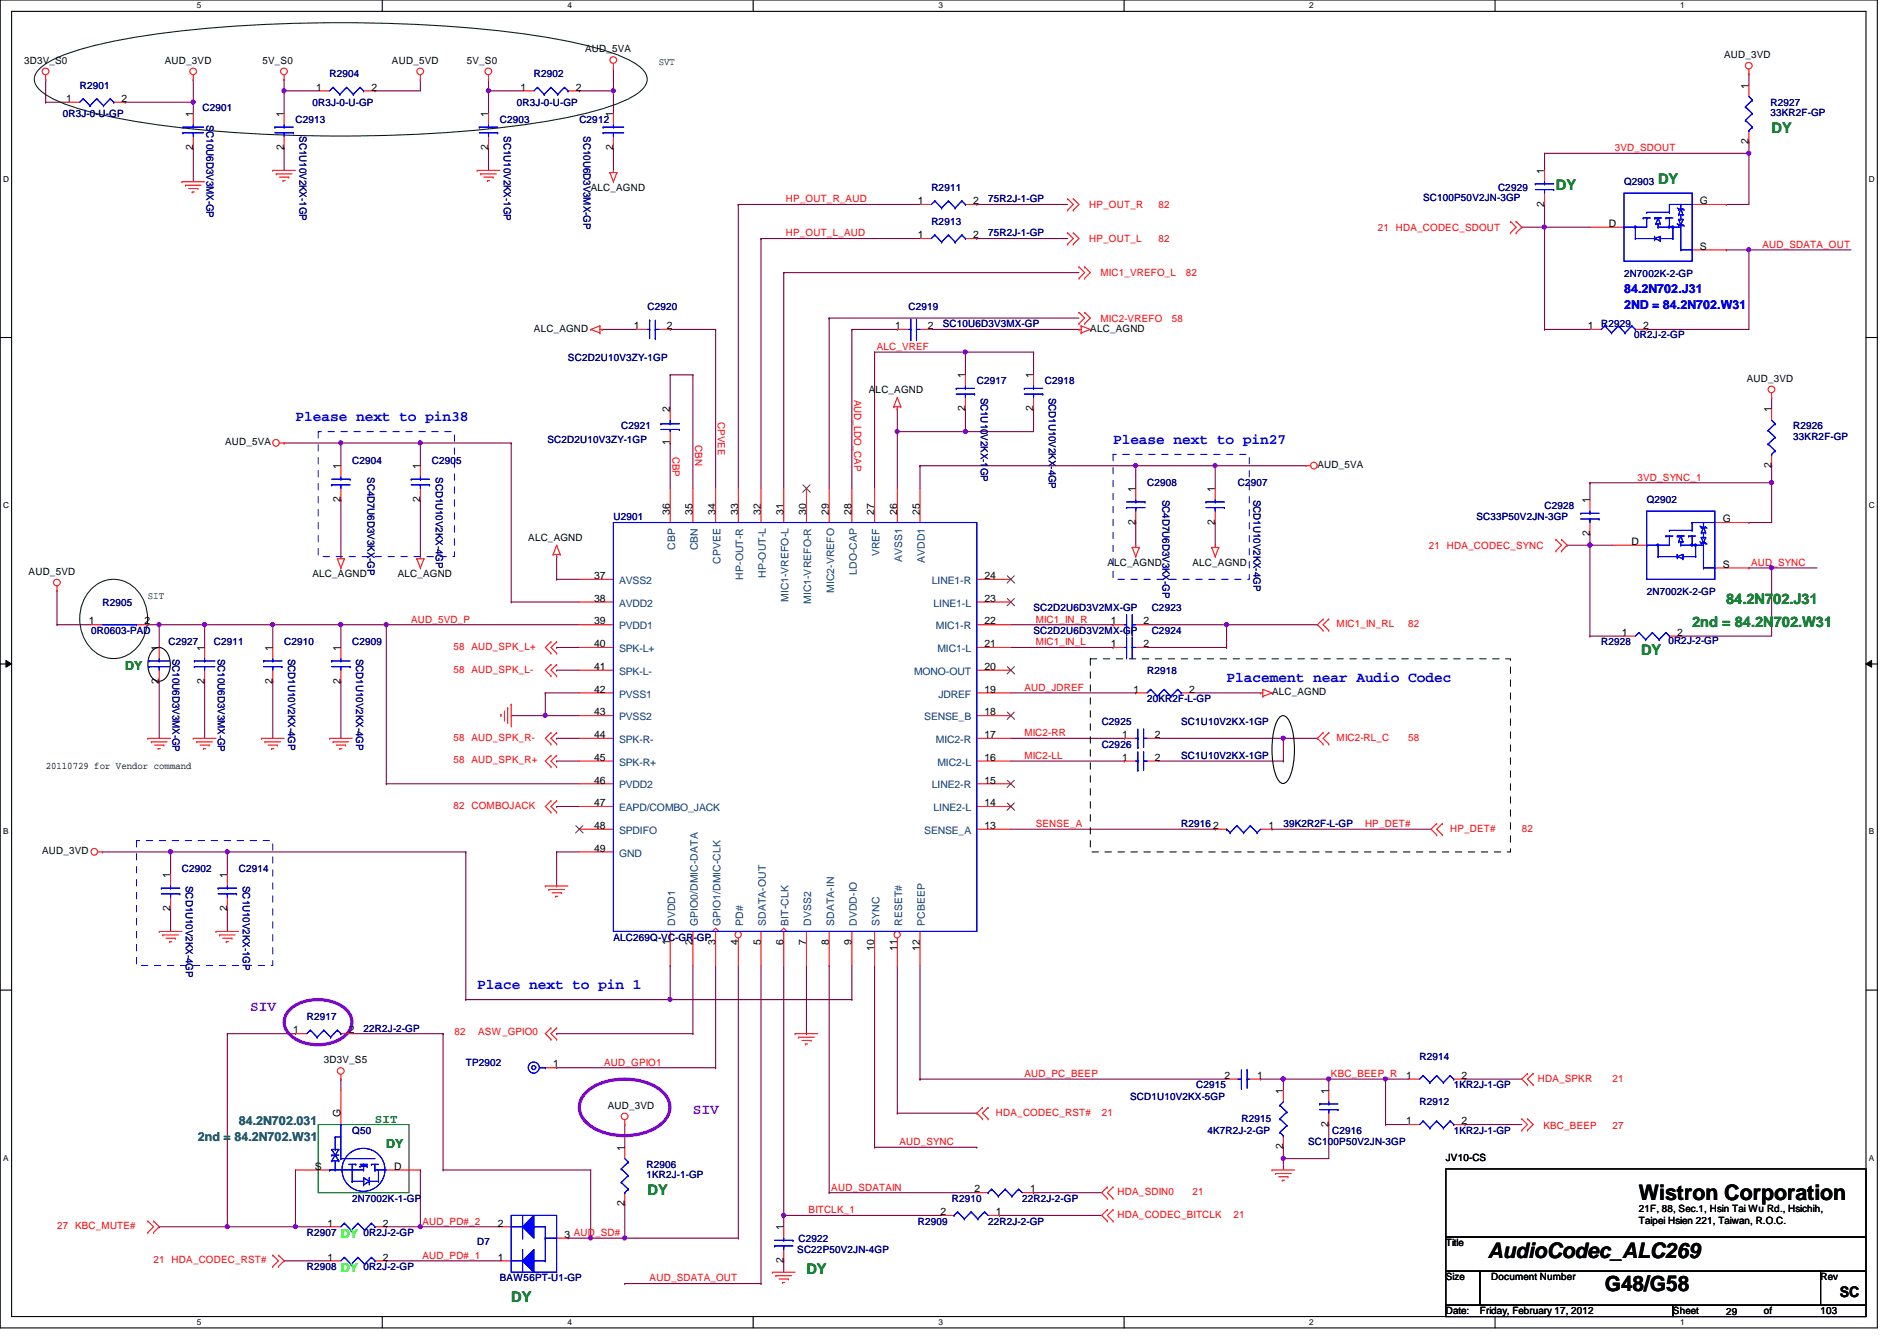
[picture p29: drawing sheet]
<svg xmlns="http://www.w3.org/2000/svg" width="297mm" height="210mm" viewBox="0 0 297 210" stroke-linecap="round" stroke-linejoin="round" font-family="sans-serif">
<defs><g id="words">
<g font-size="3.3">
<text x="256.6" y="187.9">Wistron Corporation</text>
<text x="233" y="196.8">AudioCodec_ALC269</text>
<text x="251.3" y="202.1">G48/G58</text>
</g>
<g font-size="2.3" fill="#008000">
<text x="277.4" y="20.8">DY</text>
<text x="243.6" y="29.7">DY</text>
<text x="259.6" y="28.8">DY</text>
<text x="270.3" y="94.6">84.2N702.J31</text>
<text x="265" y="98.1">2nd = 84.2N702.W31</text>
<text x="257" y="102.6">DY</text>
<text x="101.4" y="187">DY</text>
<text x="80" y="203.8">DY</text>
<text x="126.3" y="199.5">DY</text>
</g>
<g font-size="2.3" fill="#00f">
<text x="46.3" y="65.9">Please next to pin38</text>
<text x="174.3" y="69.4">Please next to pin27</text>
<text x="192.1" y="106.8">Placement near Audio Codec</text>
<text x="74.7" y="154.8">Place next to pin 1</text>
</g>
<g font-size="2.3" fill="#8000ff">
<text x="39.2" y="158.3">SIV</text>
<text x="108.5" y="174.3">SIV</text>
</g>
<text font-size="2.3" x="288.1" y="203">SC</text>
<g font-size="1.9" fill="#00f">
<text x="254.3" y="45.9">84.2N702.J31</text>
<text x="254.3" y="48.4">2ND = 84.2N702.W31</text>
</g>
<g font-size="1.9" fill="#008000">
<text x="19.6" y="104.9">DY</text>
<text x="58.7" y="175.9">SIT</text>
<text x="60.5" y="179.6">DY</text>
</g>
<g font-size="1.9" fill="#008080">
<text x="31" y="178.6">2nd = 84.2N702.W31</text>
<text x="37.4" y="176.1">84.2N702.031</text>
</g>
<g font-size="1.9" fill="#0f0">
<text x="53.4" y="193.8">DY</text>
<text x="53.4" y="199.2">DY</text>
</g>
<g font-size="1.6">
<text x="3.8" y="10">3D3V_S0</text>
<text x="25.8" y="10">AUD_3VD</text>
<text x="41.1" y="10">5V_S0</text>
<text x="61.4" y="10">AUD_5VD</text>
<text x="73.1" y="10">5V_S0</text>
<text x="91.6" y="8.2">AUD_5VA</text>
<text x="270" y="9.1">AUD_3VD</text>
<text x="10.4" y="16">1</text>
<text x="19" y="16">2</text>
<text x="49.5" y="14.2">1</text>
<text x="58.2" y="14.2">2</text>
<text x="81.5" y="14.2">1</text>
<text x="90.2" y="14.2">2</text>
<text x="273.8" y="13.9" transform="rotate(-90 273.8 13.9)">1</text>
<text x="30.2" y="23.5" transform="rotate(-90 30.2 23.5)">2</text>
<text x="30.2" y="18.3" transform="rotate(-90 30.2 18.3)">1</text>
<text x="44.4" y="23.5" transform="rotate(-90 44.4 23.5)">2</text>
<text x="44.4" y="18.3" transform="rotate(-90 44.4 18.3)">1</text>
<text x="76.5" y="23.5" transform="rotate(-90 76.5 23.5)">2</text>
<text x="76.5" y="18.3" transform="rotate(-90 76.5 18.3)">1</text>
<text x="96" y="23.5" transform="rotate(-90 96 23.5)">2</text>
<text x="96" y="18.3" transform="rotate(-90 96 18.3)">1</text>
<text x="273.8" y="22.6" transform="rotate(-90 273.8 22.6)">2</text>
<text x="92.5" y="29.9">ALC_AGND</text>
<text x="241.8" y="27.2" transform="rotate(-90 241.8 27.2)">1</text>
<text x="143.7" y="32">1</text>
<text x="152.4" y="32">2</text>
<text x="241.8" y="32.3" transform="rotate(-90 241.8 32.3)">2</text>
<text x="251.9" y="35.5">D</text>
<text x="266.2" y="32">G</text>
<text x="143.7" y="37.3">1</text>
<text x="152.4" y="37.3">2</text>
<text x="266.2" y="39.1">S</text>
<text x="83.6" y="51.9">ALC_AGND</text>
<text x="99.3" y="51.5">1</text>
<text x="104.4" y="51.5">2</text>
<text x="140.2" y="51.5">1</text>
<text x="145.3" y="51.5">2</text>
<text x="170.7" y="51.9">ALC_AGND</text>
<text x="248.6" y="51.5">1</text>
<text x="257.3" y="51.5">2</text>
<text x="151.1" y="59.2" transform="rotate(-90 151.1 59.2)">1</text>
<text x="161.8" y="59.2" transform="rotate(-90 161.8 59.2)">1</text>
<text x="273.5" y="59.8">AUD_3VD</text>
<text x="104.9" y="64.6" transform="rotate(-90 104.9 64.6)">2</text>
<text x="136.1" y="61.6">ALC_AGND</text>
<text x="151.1" y="64.3" transform="rotate(-90 151.1 64.3)">2</text>
<text x="161.8" y="64.3" transform="rotate(-90 161.8 64.3)">2</text>
<text x="277.4" y="64.6" transform="rotate(-90 277.4 64.6)">1</text>
<text x="35.3" y="69.7">AUD_5VA</text>
<text x="104.9" y="69.7" transform="rotate(-90 104.9 69.7)">1</text>
<text x="53.3" y="73.4" transform="rotate(-90 53.3 73.4)">1</text>
<text x="65.8" y="73.4" transform="rotate(-90 65.8 73.4)">1</text>
<text x="177.8" y="77" transform="rotate(-90 177.8 77)">1</text>
<text x="190.2" y="77" transform="rotate(-90 190.2 77)">1</text>
<text x="206.3" y="73.3">AUD_5VA</text>
<text x="277.4" y="73.2" transform="rotate(-90 277.4 73.2)">2</text>
<text x="53.3" y="78.6" transform="rotate(-90 53.3 78.6)">2</text>
<text x="65.8" y="78.6" transform="rotate(-90 65.8 78.6)">2</text>
<text x="104.9" y="80.6" transform="rotate(-90 104.9 80.6)">36</text>
<text x="108.5" y="80.6" transform="rotate(-90 108.5 80.6)">35</text>
<text x="112" y="80.6" transform="rotate(-90 112 80.6)">34</text>
<text x="115.6" y="80.6" transform="rotate(-90 115.6 80.6)">33</text>
<text x="119.1" y="80.6" transform="rotate(-90 119.1 80.6)">32</text>
<text x="122.7" y="80.6" transform="rotate(-90 122.7 80.6)">31</text>
<text x="126.2" y="80.6" transform="rotate(-90 126.2 80.6)">30</text>
<text x="129.8" y="80.6" transform="rotate(-90 129.8 80.6)">29</text>
<text x="133.3" y="80.6" transform="rotate(-90 133.3 80.6)">28</text>
<text x="136.9" y="80.6" transform="rotate(-90 136.9 80.6)">27</text>
<text x="140.5" y="80.6" transform="rotate(-90 140.5 80.6)">26</text>
<text x="144" y="80.6" transform="rotate(-90 144 80.6)">25</text>
<text x="177.8" y="82.1" transform="rotate(-90 177.8 82.1)">2</text>
<text x="190.2" y="82.1" transform="rotate(-90 190.2 82.1)">2</text>
<text x="248.9" y="83.9" transform="rotate(-90 248.9 83.9)">2</text>
<text x="248.9" y="78.8" transform="rotate(-90 248.9 78.8)">1</text>
<text x="269.7" y="81.7">G</text>
<text x="82.7" y="84.7">ALC_AGND</text>
<text x="173.4" y="88.6">ALC_AGND</text>
<text x="186.7" y="88.6">ALC_AGND</text>
<text x="255.5" y="85.3">D</text>
<text x="269.7" y="88.9">S</text>
<text x="4.5" y="90">AUD_5VD</text>
<text x="48.9" y="90.3">ALC_AGND</text>
<text x="62.3" y="90.3">ALC_AGND</text>
<text x="93" y="90.6">37</text>
<text x="93" y="94.2">38</text>
<text x="154.2" y="94.2">23</text>
<text x="154.2" y="90.6">24</text>
<text x="13.9" y="97.7">1</text>
<text x="22.6" y="97.7">2</text>
<text x="24.9" y="101.9" transform="rotate(-90 24.9 101.9)">1</text>
<text x="32" y="101.9" transform="rotate(-90 32 101.9)">1</text>
<text x="42.7" y="101.9" transform="rotate(-90 42.7 101.9)">1</text>
<text x="53.3" y="101.9" transform="rotate(-90 53.3 101.9)">1</text>
<text x="93" y="97.7">39</text>
<text x="93" y="101.3">40</text>
<text x="154.2" y="101.3">21</text>
<text x="154.2" y="97.7">22</text>
<text x="173.9" y="97.7">1</text>
<text x="173.9" y="101.3">1</text>
<text x="179.1" y="97.7">2</text>
<text x="179.1" y="101.3">2</text>
<text x="254" y="99.5">1</text>
<text x="262.6" y="99.5">2</text>
<text x="24.9" y="107" transform="rotate(-90 24.9 107)">2</text>
<text x="32" y="107" transform="rotate(-90 32 107)">2</text>
<text x="42.7" y="107" transform="rotate(-90 42.7 107)">2</text>
<text x="53.3" y="107" transform="rotate(-90 53.3 107)">2</text>
<text x="93" y="104.9">41</text>
<text x="154.2" y="104.9">20</text>
<text x="93" y="108.4">42</text>
<text x="93" y="112">43</text>
<text x="154.2" y="112">18</text>
<text x="154.2" y="108.4">19</text>
<text x="177.5" y="108.4">1</text>
<text x="186.2" y="108.4">2</text>
<text x="199.2" y="108.8">ALC_AGND</text>
<text x="93" y="115.5">44</text>
<text x="93" y="119.1">45</text>
<text x="154.2" y="119.1">16</text>
<text x="154.2" y="115.5">17</text>
<text x="175.7" y="115.5">1</text>
<text x="175.7" y="119.1">1</text>
<text x="180.8" y="115.5">2</text>
<text x="180.8" y="119.1">2</text>
<text x="7.2" y="120.4">20110729 for Vendor command</text>
<text x="93" y="122.6">46</text>
<text x="154.2" y="122.6">15</text>
<text x="93" y="126.2">47</text>
<text x="93" y="129.8">48</text>
<text x="154.2" y="129.8">13</text>
<text x="154.2" y="126.2">14</text>
<text x="189.9" y="129.8">2</text>
<text x="198.6" y="129.8">1</text>
<text x="6.6" y="133.7">AUD_3VD</text>
<text x="26.7" y="137.5" transform="rotate(-90 26.7 137.5)">1</text>
<text x="35.6" y="137.5" transform="rotate(-90 35.6 137.5)">1</text>
<text x="93" y="133.3">49</text>
<text x="26.7" y="142.6" transform="rotate(-90 26.7 142.6)">2</text>
<text x="35.6" y="142.6" transform="rotate(-90 35.6 142.6)">2</text>
<text x="104.9" y="147.9" transform="rotate(-90 104.9 147.9)">1</text>
<text x="108.5" y="147.9" transform="rotate(-90 108.5 147.9)">2</text>
<text x="112" y="147.9" transform="rotate(-90 112 147.9)">3</text>
<text x="115.6" y="147.9" transform="rotate(-90 115.6 147.9)">4</text>
<text x="119.1" y="147.9" transform="rotate(-90 119.1 147.9)">5</text>
<text x="122.7" y="147.9" transform="rotate(-90 122.7 147.9)">6</text>
<text x="126.2" y="147.9" transform="rotate(-90 126.2 147.9)">7</text>
<text x="129.8" y="147.9" transform="rotate(-90 129.8 147.9)">8</text>
<text x="133.3" y="147.9" transform="rotate(-90 133.3 147.9)">9</text>
<text x="136.9" y="148.8" transform="rotate(-90 136.9 148.8)">10</text>
<text x="140.5" y="148.8" transform="rotate(-90 140.5 148.8)">11</text>
<text x="144" y="148.8" transform="rotate(-90 144 148.8)">12</text>
<text x="45.9" y="161.8">1</text>
<text x="54.6" y="161.8">2</text>
<text x="50.7" y="166.5">3D3V_S5</text>
<text x="86.6" y="167.1">1</text>
<text x="95.2" y="173.6">AUD_3VD</text>
<text x="191.7" y="168.9">2</text>
<text x="196.8" y="168.9">1</text>
<text x="200.9" y="171.2" transform="rotate(-90 200.9 171.2)">1</text>
<text x="208" y="171.2" transform="rotate(-90 208 171.2)">1</text>
<text x="220.2" y="168.9">1</text>
<text x="228.9" y="168.9">2</text>
<text x="53.3" y="174.8" transform="rotate(-90 53.3 174.8)">G</text>
<text x="200.9" y="179.9" transform="rotate(-90 200.9 179.9)">2</text>
<text x="208" y="176.4" transform="rotate(-90 208 176.4)">2</text>
<text x="220.2" y="176">1</text>
<text x="228.9" y="176">2</text>
<text x="49.3" y="183.1">S</text>
<text x="61.7" y="183.1">D</text>
<text x="97.8" y="180.1" transform="rotate(-90 97.8 180.1)">1</text>
<text x="226.4" y="181.7">JV10-CS</text>
<text x="51.3" y="192">1</text>
<text x="59.9" y="192">2</text>
<text x="77.9" y="192">2</text>
<text x="97.8" y="188.8" transform="rotate(-90 97.8 188.8)">2</text>
<text x="147.3" y="190.2">2</text>
<text x="152.6" y="186.6">2</text>
<text x="156" y="190.2">1</text>
<text x="161.3" y="186.6">1</text>
<text x="256.6" y="189.7">21F, 88, Sec.1, Hsin Tai Wu Rd., Hsichih,</text>
<text x="256.6" y="191.6">Taipei Hsien 221, Taiwan, R.O.C.</text>
<text x="51.3" y="197.3">1</text>
<text x="59.9" y="197.3">2</text>
<text x="77.9" y="197.3">1</text>
<text x="88.4" y="193.8">3 AUD_SD#</text>
<text x="122.7" y="197.7" transform="rotate(-90 122.7 197.7)">2</text>
<text x="122.7" y="192.6" transform="rotate(-90 122.7 192.6)">1</text>
<text x="226.4" y="195.1">Title</text>
<text x="226.4" y="200.4">Size</text>
<text x="233.5" y="200.4">Document Number</text>
<text x="285.1" y="200.4">Rev</text>
<text x="226.4" y="205.7">Date:</text>
<text x="231.7" y="205.7">Friday, February 17, 2012</text>
<text x="262" y="205.7">Sheet</text>
<text x="270.3" y="205.9">29</text>
<text x="276.2" y="205.7">of</text>
<text x="285.1" y="205.7">103</text>
</g>
<g font-size="1.6" fill="#004000">
<text x="103.2" y="10.1">SVT</text>
<text x="23.2" y="93.7">SIT</text>
</g>
<g font-size="1.6" fill="#000080">
<text x="12.5" y="13.9">R2901</text>
<text x="31.7" y="17.4">C2901</text>
<text x="48.9" y="16.6">0R3J-0-U-GP</text>
<text x="51.6" y="12.1">R2904</text>
<text x="80.9" y="16.6">0R3J-0-U-GP</text>
<text x="83.6" y="12.1">R2902</text>
<text x="277.2" y="16.6">R2927</text>
<text x="9.8" y="18.3">0R3J-0-U-GP</text>
<text x="32.3" y="19.6" transform="rotate(90 32.3 19.6)">SC10U6D3V3MX-GP</text>
<text x="46.3" y="19.2">C2913</text>
<text x="46.9" y="21.3" transform="rotate(90 46.9 21.3)">SC1U10V2KX-1GP</text>
<text x="78.3" y="19.2">C2903</text>
<text x="78.9" y="21.3" transform="rotate(90 78.9 21.3)">SC1U10V2KX-1GP</text>
<text x="90.7" y="19.2">C2912</text>
<text x="91.4" y="21.3" transform="rotate(90 91.4 21.3)">SC10U6D3V3MX-GP</text>
<text x="277.2" y="18.2">33KR2F-GP</text>
<text x="145.8" y="29.9">R2911</text>
<text x="234.6" y="29.9">C2929</text>
<text x="254.3" y="29">Q2903</text>
<text x="145.8" y="35.2">R2913</text>
<text x="154.7" y="31.7">75R2J-1-GP</text>
<text x="222.8" y="31.5">SC100P50V2JN-3GP</text>
<text x="154.7" y="37">75R2J-1-GP</text>
<text x="254.3" y="43.4">2N7002K-2-GP</text>
<text x="101.4" y="48.6">C2920</text>
<text x="142.3" y="48.6">C2919</text>
<text x="147.6" y="51.2">SC10U6D3V3MX-GP</text>
<text x="250.7" y="51.2">R2929</text>
<text x="255.9" y="52.8">0R2J-2-GP</text>
<text x="88.9" y="56.6">SC2D2U10V3ZY-1GP</text>
<text x="152.9" y="60.1">C2917</text>
<text x="153.6" y="62.2" transform="rotate(90 153.6 62.2)">SC1U10V2KX-1GP</text>
<text x="163.6" y="60.1">C2918</text>
<text x="164.3" y="62.2" transform="rotate(90 164.3 62.2)">SCD1U10V2KX-4GP</text>
<text x="85.7" y="69.3">SC2D2U10V3ZY-1GP</text>
<text x="97.3" y="67.2">C2921</text>
<text x="280.8" y="67.2">R2926</text>
<text x="280.8" y="68.8">33KR2F-GP</text>
<text x="55.2" y="72.6">C2904</text>
<text x="57.6" y="74.7" transform="rotate(90 57.6 74.7)">SC4D7U6D3V3KX-GP</text>
<text x="67.6" y="72.6">C2905</text>
<text x="68.2" y="74.7" transform="rotate(90 68.2 74.7)">SCD1U10V2KX-4GP</text>
<text x="179.6" y="76.1">C2908</text>
<text x="193.8" y="76.1">C2907</text>
<text x="96.1" y="81.4">U2901</text>
<text x="182" y="78.2" transform="rotate(90 182 78.2)">SC4D7U6D3V3KX-GP</text>
<text x="196.3" y="78.2" transform="rotate(90 196.3 78.2)">SCD1U10V2KX-4GP</text>
<text x="231.2" y="81.4">SC33P50V2JN-3GP</text>
<text x="241.8" y="79.7">C2928</text>
<text x="257.8" y="78.8">Q2902</text>
<text x="16" y="94.8">R2905</text>
<text x="161.8" y="95.7">SC2D2U6D3V2MX-GP</text>
<text x="180.3" y="95.7">C2923</text>
<text x="257.8" y="93.2">2N7002K-2-GP</text>
<text x="14.3" y="99.2">0R0603-PAD</text>
<text x="26.4" y="101">C2927</text>
<text x="33.5" y="101">C2911</text>
<text x="44.5" y="101">C2910</text>
<text x="55.2" y="101">C2909</text>
<text x="161.8" y="99.2">SC2D2U6D3V2MX-GP</text>
<text x="180.3" y="99.2">C2924</text>
<text x="250.7" y="101">R2928</text>
<text x="261.2" y="100.8">0R2J-2-GP</text>
<text x="27" y="103.1" transform="rotate(90 27 103.1)">SC10U6D3V3MX-GP</text>
<text x="34.1" y="103.1" transform="rotate(90 34.1 103.1)">SC10U6D3V3MX-GP</text>
<text x="45.1" y="103.1" transform="rotate(90 45.1 103.1)">SCD1U10V2KX-4GP</text>
<text x="55.8" y="103.1" transform="rotate(90 55.8 103.1)">SCD1U10V2KX-4GP</text>
<text x="179.6" y="105.5">R2918</text>
<text x="172.5" y="113.5">C2925</text>
<text x="179.6" y="109.9">20KR2F-L-GP</text>
<text x="185" y="113.5">SC1U10V2KX-1GP</text>
<text x="172.5" y="117">C2926</text>
<text x="185" y="118.8">SC1U10V2KX-1GP</text>
<text x="185" y="129.5">R2916</text>
<text x="201" y="129.5">39K2R2F-L-GP</text>
<text x="28.5" y="136.6">C2902</text>
<text x="37.4" y="136.6">C2914</text>
<text x="29.1" y="138.7" transform="rotate(90 29.1 138.7)">SCD1U10V2KX-4GP</text>
<text x="38" y="138.7" transform="rotate(90 38 138.7)">SC1U10V2KX-1GP</text>
<text x="96.1" y="147.2">ALC269Q-VC-GR-GP</text>
<text x="48" y="159.7">R2917</text>
<text x="56.9" y="161.5">22R2J-2-GP</text>
<text x="72.9" y="166.8">TP2902</text>
<text x="222.3" y="165.9">R2914</text>
<text x="177" y="172.1">SCD1U10V2KX-5GP</text>
<text x="187.3" y="170.3">C2915</text>
<text x="222.3" y="173">R2912</text>
<text x="227.6" y="170.3">1KR2J-1-GP</text>
<text x="55.2" y="177.5">Q50</text>
<text x="189.1" y="177.5">4K7R2J-2-GP</text>
<text x="194.4" y="175.7">R2915</text>
<text x="204.8" y="179.2">SC100P50V2JN-3GP</text>
<text x="208.6" y="177.5">C2916</text>
<text x="227.6" y="177.5">1KR2J-1-GP</text>
<text x="101.2" y="182.8">R2906</text>
<text x="101.2" y="184.4">1KR2J-1-GP</text>
<text x="55.2" y="188.1">2N7002K-1-GP</text>
<text x="143.7" y="191.7">R2909</text>
<text x="149.1" y="188.1">R2910</text>
<text x="154.7" y="191.7">22R2J-2-GP</text>
<text x="160.1" y="188.1">22R2J-2-GP</text>
<text x="48" y="193.5">R2907</text>
<text x="56.9" y="193.5">0R2J-2-GP</text>
<text x="74.7" y="194.9">D7</text>
<text x="124.8" y="196.1">SC22P50V2JN-4GP</text>
<text x="125" y="194.4">C2922</text>
<text x="48" y="198.8">R2908</text>
<text x="56.9" y="198.8">0R2J-2-GP</text>
<text x="78.3" y="200.6">BAW56PT-U1-GP</text>
</g>
<g font-size="1.6" fill="#f00">
<text x="252.9" y="23.7">3VD_SDOUT</text>
<text x="123.1" y="31.7">HP_OUT_R_AUD</text>
<text x="170.6" y="32.6">HP_OUT_R</text>
<text x="181.4" y="32.6">82</text>
<text x="123.1" y="37">HP_OUT_L_AUD</text>
<text x="170.6" y="37.9">HP_OUT_L</text>
<text x="181.4" y="37.9">82</text>
<text x="215.7" y="36.1">21 HDA_CODEC_SDOUT</text>
<text x="276" y="38.8">AUD_SDATA_OUT</text>
<text x="172.3" y="43.2">MIC1_VREFO_L</text>
<text x="185.7" y="43.2">82</text>
<text x="172.3" y="50.3">MIC2-VREFO</text>
<text x="183.5" y="50.3">58</text>
<text x="137.3" y="54.8">ALC_VREF</text>
<text x="133.7" y="62.6" transform="rotate(90 133.7 62.6)">AUD_LDO_CAP</text>
<text x="105.3" y="71.5" transform="rotate(90 105.3 71.5)">CBP</text>
<text x="108.8" y="69.7" transform="rotate(90 108.8 69.7)">CBN</text>
<text x="112.4" y="66.1" transform="rotate(90 112.4 66.1)">CPVEE</text>
<text x="256.4" y="75.2">3VD_SYNC_1</text>
<text x="223.7" y="85.9">21 HDA_CODEC_SYNC</text>
<text x="274.2" y="88.6">AUD_SYNC</text>
<text x="64.4" y="97.5">AUD_5VD_P</text>
<text x="71" y="101.7">58 AUD_SPK_L+</text>
<text x="162.2" y="97.5">MIC1_IN_R</text>
<text x="162.2" y="101">MIC1_IN_L</text>
<text x="209.3" y="98.2">MIC1_IN_RL</text>
<text x="220.5" y="98.2">82</text>
<text x="71" y="105.3">58 AUD_SPK_L-</text>
<text x="160.4" y="108.1">AUD_JDREF</text>
<text x="71" y="119.5">58 AUD_SPK_R+</text>
<text x="71" y="116">58 AUD_SPK_R-</text>
<text x="160.4" y="115.2">MIC2-RR</text>
<text x="160.4" y="118.8">MIC2-LL</text>
<text x="209.3" y="116">MIC2-RL_C</text>
<text x="220.5" y="116">58</text>
<text x="71" y="126.6">82 COMBOJACK</text>
<text x="162.2" y="129.5">SENSE_A</text>
<text x="213.7" y="129.5">HP_DET#</text>
<text x="227.1" y="130.2">HP_DET#</text>
<text x="238.3" y="130.2">82</text>
<text x="71.2" y="162">82</text>
<text x="74.9" y="162">ASW_GPIO0</text>
<text x="94.6" y="166.8">AUD_GPIO1</text>
<text x="160.4" y="168.6">AUD_PC_BEEP</text>
<text x="208.4" y="168.6">KBC_BEEP_R</text>
<text x="240.8" y="169.3">HDA_SPKR</text>
<text x="252.5" y="169.3">21</text>
<text x="140.8" y="179.2">AUD_SYNC</text>
<text x="156" y="174.6">HDA_CODEC_RST#</text>
<text x="172.5" y="174.6">21</text>
<text x="241.7" y="176.7">KBC_BEEP</text>
<text x="252.5" y="176.7">27</text>
<text x="66.2" y="191.7">AUD_PD#_2</text>
<text x="126.6" y="189.9">BITCLK_1</text>
<text x="130.2" y="186.4">AUD_SDATAIN</text>
<text x="175" y="187.1">HDA_SDIN0</text>
<text x="175" y="190.6">HDA_CODEC_BITCLK</text>
<text x="186.7" y="187.1">21</text>
<text x="193.1" y="190.6">21</text>
<text x="8.9" y="192.4">27 KBC_MUTE#</text>
<text x="24" y="197.7">21 HDA_CODEC_RST#</text>
<text x="66.2" y="197">AUD_PD#_1</text>
<text x="101.7" y="200.6">AUD_SDATA_OUT</text>
</g>
<g font-size="1.6" fill="#004080">
<text x="105.7" y="86.1" transform="rotate(-90 105.7 86.1)">CBP</text>
<text x="109.3" y="86.1" transform="rotate(-90 109.3 86.1)">CBN</text>
<text x="112.8" y="88.3" transform="rotate(-90 112.8 88.3)">CPVEE</text>
<text x="134.2" y="90" transform="rotate(-90 134.2 90)">LDO-CAP</text>
<text x="137.7" y="87.1" transform="rotate(-90 137.7 87.1)">VREF</text>
<text x="141.3" y="88" transform="rotate(-90 141.3 88)">AVSS1</text>
<text x="144.8" y="88.1" transform="rotate(-90 144.8 88.1)">AVDD1</text>
<text x="96.9" y="91.4">AVSS2</text>
<text x="96.9" y="95">AVDD2</text>
<text x="116.4" y="90.7" transform="rotate(-90 116.4 90.7)">HP-OUT-R</text>
<text x="119.9" y="90.4" transform="rotate(-90 119.9 90.4)">HP-OUT-L</text>
<text x="123.5" y="94.2" transform="rotate(-90 123.5 94.2)">MIC1-VREFO-L</text>
<text x="127" y="94.5" transform="rotate(-90 127 94.5)">MIC1-VREFO-R</text>
<text x="130.6" y="92.8" transform="rotate(-90 130.6 92.8)">MIC2-VREFO</text>
<text x="145.9" y="91.4">LINE1-R</text>
<text x="146.2" y="95">LINE1-L</text>
<text x="96.9" y="98.5">PVDD1</text>
<text x="146.6" y="98.5">MIC1-R</text>
<text x="96.9" y="102.1">SPK-L+</text>
<text x="96.9" y="105.6">SPK-L-</text>
<text x="143.1" y="105.6">MONO-OUT</text>
<text x="146.8" y="102.1">MIC1-L</text>
<text x="96.9" y="109.2">PVSS1</text>
<text x="96.9" y="112.7">PVSS2</text>
<text x="144.7" y="112.7">SENSE_B</text>
<text x="146.9" y="109.2">JDREF</text>
<text x="96.9" y="116.3">SPK-R-</text>
<text x="96.9" y="119.8">SPK-R+</text>
<text x="146.6" y="116.3">MIC2-R</text>
<text x="146.8" y="119.8">MIC2-L</text>
<text x="96.9" y="123.4">PVDD2</text>
<text x="145.9" y="123.4">LINE2-R</text>
<text x="96.9" y="127">EAPD/COMBO_JACK</text>
<text x="96.9" y="130.5">SPDIFO</text>
<text x="144.7" y="130.5">SENSE_A</text>
<text x="146.2" y="127">LINE2-L</text>
<text x="96.9" y="134.1">GND</text>
<text x="105.7" y="144.9" transform="rotate(-90 105.7 144.9)">DVDD1</text>
<text x="109.3" y="144.9" transform="rotate(-90 109.3 144.9)">GPIO0/DMIC-DATA</text>
<text x="112.8" y="144.9" transform="rotate(-90 112.8 144.9)">GPIO1/DMIC-CLK</text>
<text x="116.4" y="144.9" transform="rotate(-90 116.4 144.9)">PD#</text>
<text x="119.9" y="144.9" transform="rotate(-90 119.9 144.9)">SDATA-OUT</text>
<text x="123.5" y="144.9" transform="rotate(-90 123.5 144.9)">BIT-CLK</text>
<text x="127" y="144.9" transform="rotate(-90 127 144.9)">DVSS2</text>
<text x="130.6" y="144.9" transform="rotate(-90 130.6 144.9)">SDATA-IN</text>
<text x="134.2" y="144.9" transform="rotate(-90 134.2 144.9)">DVDD-IO</text>
<text x="137.7" y="144.9" transform="rotate(-90 137.7 144.9)">SYNC</text>
<text x="141.3" y="144.9" transform="rotate(-90 141.3 144.9)">RESET#</text>
<text x="144.8" y="144.9" transform="rotate(-90 144.8 144.9)">PCBEEP</text>
</g>
<g font-size="1.3">
<text x="30.8" y="1.3">5</text>
<text x="88.9" y="1.3">4</text>
<text x="146.9" y="1.3">3</text>
<text x="205" y="1.3">2</text>
<text x="263.1" y="1.3">1</text>
<text x=".5" y="28.4">D</text>
<text x="292.6" y="28.4">D</text>
<text x=".5" y="79.5">C</text>
<text x="292.6" y="79.5">C</text>
<text x=".5" y="130.6">B</text>
<text x="292.6" y="130.6">B</text>
<text x=".5" y="181.7">A</text>
<text x="292.6" y="181.7">A</text>
<text x="30.8" y="207.4">5</text>
<text x="88.9" y="207.4">4</text>
<text x="146.9" y="207.4">3</text>
<text x="205" y="207.4">2</text>
<text x="263.1" y="207.4">1</text>
</g>
</g></defs>
<path d="M0 0h294v207.9h-294zM1.8 1.8h290.4v204.3h-290.4z" fill="none" stroke="#000" stroke-width=".17"/>
<g fill="#fff">
<path d="M30.8 .2h.7v1.4h-.7z"/>
<path d="M30.8 206.2h.7v1.4h-.7z"/>
</g>
<path d="M59.9 0v1.8M59.9 206.1v1.8" fill="none" stroke="#000" stroke-width=".17"/>
<g fill="#fff">
<path d="M88.9 .2h.6v1.4h-.6z"/>
<path d="M88.9 206.2h.6v1.4h-.6z"/>
</g>
<path d="M117.9 0v1.8M117.9 206.1v1.8" fill="none" stroke="#000" stroke-width=".17"/>
<g fill="#fff">
<path d="M146.9 .2h.7v1.4h-.7z"/>
<path d="M146.9 206.2h.7v1.4h-.7z"/>
</g>
<path d="M176 0v1.8M176 206.1v1.8" fill="none" stroke="#000" stroke-width=".17"/>
<g fill="#fff">
<path d="M205 .2h.7v1.4h-.7z"/>
<path d="M205 206.2h.7v1.4h-.7z"/>
</g>
<path d="M234.1 0v1.8M234.1 206.1v1.8" fill="none" stroke="#000" stroke-width=".17"/>
<g fill="#fff">
<path d="M263.1 .2h.7v1.4h-.7z"/>
<path d="M263.1 206.2h.7v1.4h-.7z"/>
<path d="M.5 27.3h.9v1.4h-.9z"/>
<path d="M292.6 27.3h.9v1.4h-.9z"/>
<path d="M.5 78.4h.9v1.4h-.9z"/>
<path d="M292.6 78.4h.9v1.4h-.9z"/>
</g>
<path d="M0 52.8h1.8M292.2 52.8h1.8" fill="none" stroke="#000" stroke-width=".17"/>
<g fill="#fff">
<path d="M.5 129.5h.8v1.4h-.8z"/>
<path d="M292.6 129.5h.9v1.4h-.9z"/>
</g>
<path d="M0 103.9h1.8M292.2 103.9h1.8" fill="none" stroke="#000" stroke-width=".17"/>
<path d="M.9 103.4l.9 .5-.9 .5zM292.2 103.9l.9-.5v1z" fill="#000"/>
<path d="M.9 103.4l.9 .5-.9 .5zM292.2 103.9l.9-.5v1z" fill="none" stroke="#000" stroke-width=".16"/>
<g fill="#fff">
<path d="M.5 180.5h.8v1.4h-.8z"/>
<path d="M292.6 180.5h.9v1.4h-.9z"/>
</g>
<path d="M0 155h1.8M292.2 155h1.8" fill="none" stroke="#000" stroke-width=".17"/>
<g fill="none" stroke="#800040" stroke-width=".17">
<path d="M119.2 37.3h.1M119.2 37.3v39.2M119.2 37.3h24.9M152.9 32h.1M152.9 32h14.3M104.9 51.6h.1M104.9 51.6h7.2M151.2 55.1h.1M151.2 55.1v3.6M24.9 97.8h.1M24.9 97.8h7.1M158.3 115.6h17.8"/>
<path d="M176.1 115.6h.1M179.6 101.3h12.5M192.1 101.3h.1M136.9 179.6h16M152.9 179.6h.1"/>
</g>
<circle cx="24.9" cy="97.8" r=".32" fill="#f0f"/>
<circle cx="24.9" cy="97.8" r=".32" fill="none" stroke="#f0f" stroke-width=".17"/>
<path d="M190.3 72.9h.1M190.3 72.9h14.2" fill="none" stroke="#800040" stroke-width=".17"/>
<circle cx="190.3" cy="72.9" r=".32" fill="#f0f"/>
<circle cx="190.3" cy="72.9" r=".32" fill="none" stroke="#f0f" stroke-width=".17"/>
<path d="M65.8 12.4h.1M65.8 12.4v1.8M85.4 112h.1M85.4 112h5.3M122.7 197.4h.1M122.7 197.4v1.7" fill="none" stroke="#800040" stroke-width=".17"/>
<circle cx="85.4" cy="112" r=".32" fill="#f0f"/>
<circle cx="85.4" cy="112" r=".32" fill="none" stroke="#f0f" stroke-width=".17"/>
<g fill="none" stroke="#800040" stroke-width=".17">
<path d="M122.7 42.7h.1M122.7 42.7h46.2M129.8 49.8h.1M129.8 49.8h39.1M133.4 51.6h.1M133.4 51.6v24.9M136.9 55.1h.1M136.9 55.1h14.3M136.9 55.1v21.4M65.8 69.3h.1M65.8 69.3h14.2M53.4 97.8h.1"/>
<path d="M53.4 97.8v3.5M87.2 90.7h.1M87.2 90.7h3.5M53.4 106.7h.1M53.4 106.7v8.9M87.2 119.1h.1M87.2 115.6h.1M87.2 119.1h3.5M87.2 115.6h3.5M87.2 126.2h.1M87.2 126.2h3.5"/>
</g>
<circle cx="65.8" cy="69.3" r=".32" fill="#f0f"/>
<circle cx="65.8" cy="69.3" r=".32" fill="none" stroke="#f0f" stroke-width=".17"/>
<g fill="none" stroke="#800040" stroke-width=".17">
<path d="M115.6 32h.1M115.6 32v44.5M270.3 39.1h.1M270.3 39.1h3.6M273.9 39.1h.1M273.9 39.1v12.5h-16.1M257.8 51.6h.1M140.5 67.6h.1M151.2 64h.1M151.2 64v3.6h-10.7M158.3 97.8h16M174.3 97.8h.1"/>
<path d="M104.9 156.5h.1M104.9 151.1h.1M104.9 156.5h28.5M104.9 151.1v5.4M112.1 151.1v16M129.8 151.1h.1M129.8 151.1v35.6M144.1 151.1v17.8M112.1 167.1h.1M144.1 168.9h.1M129.8 186.7h.1M129.8 186.7h23.1"/>
</g>
<circle cx="151.1" cy="67.5" r=".32" fill="#f0f"/>
<circle cx="151.1" cy="67.5" r=".32" fill="none" stroke="#f0f" stroke-width=".17"/>
<circle cx="140.5" cy="67.5" r=".32" fill="#f0f"/>
<circle cx="140.5" cy="67.5" r=".32" fill="none" stroke="#f0f" stroke-width=".17"/>
<path d="M152.9 37.3h.1M152.9 37.3h14.3M140.5 64h.1M140.5 64v3.6M144.1 72.9h.1M144.1 72.9h33.7M158.3 119.1h17.8M176.1 119.1h.1M156.5 190.2h.1M156.5 190.2h16" fill="none" stroke="#800040" stroke-width=".17"/>
<circle cx="177.8" cy="72.9" r=".32" fill="#f0f"/>
<circle cx="177.8" cy="72.9" r=".32" fill="none" stroke="#f0f" stroke-width=".17"/>
<g fill="none" stroke="#800040" stroke-width=".17">
<path d="M104.9 58.7v5.3M133.4 51.6h7.1M140.5 51.6h.1M151.2 55.1h.1M151.2 55.1h10.6M104.9 64h.1M144.1 72.9h.1M144.1 72.9v3.6M42.7 97.8h.1M42.7 97.8v3.5M87.2 87.1h.1M87.2 87.1v3.6"/>
<path d="M192.1 97.8h.1M192.1 97.8v3.5M192.1 97.8h14.2M206.3 97.8h.1M42.7 106.7h.1M42.7 106.7v8.9M80 112h.1M80 112h5.4M85.4 112h.1M85.4 108.5v3.5M16 133.3h.1M16 133.3h10.7"/>
<path d="M26.7 133.3h.1M26.7 133.3v3.6M158.3 129.8h32M190.3 129.8h.1M108.5 151.1v10.7M140.5 151.1v23.1M108.5 161.8h.1M140.5 174.2h.1"/>
</g>
<circle cx="151.1" cy="55.1" r=".32" fill="#f0f"/>
<circle cx="151.1" cy="55.1" r=".32" fill="none" stroke="#f0f" stroke-width=".17"/>
<g fill="none" stroke="#800040" stroke-width=".17">
<path d="M30.3 12.4h.1M30.3 12.4v3.6M44.5 12.4h.1M44.5 14.2h.1M44.5 12.4v1.8M44.5 14.2h5.3M44.5 23.1h.1M44.5 23.1v3.6M270.3 32h.1M270.3 32h3.6M273.9 22.2h.1M273.9 22.2v1.8"/>
<path d="M277.4 72.9h.1M277.4 72.9v2.7M273.9 81.8h.1M273.9 81.8h3.5M158.3 101.3h16M174.3 101.3h.1M87.2 167.1h.1M87.2 167.1h24.9M161.8 186.7h.1M161.8 186.7h10.7"/>
</g>
<circle cx="44.5" cy="14.2" r=".32" fill="#f0f"/>
<circle cx="44.5" cy="14.2" r=".32" fill="none" stroke="#f0f" stroke-width=".17"/>
<path d="M44.5 14.2h.1M44.5 14.2v3.6M58.7 14.2h.1M58.7 14.2h7.1M115.6 32h.1M115.6 32h28.5M241.8 24h.1M241.8 24h32.1M108.5 58.7h.1M108.5 58.7v17.8M87.2 104.9h.1M87.2 104.9h3.5" fill="none" stroke="#800040" stroke-width=".17"/>
<circle cx="273.8" cy="24" r=".32" fill="#f0f"/>
<circle cx="273.8" cy="24" r=".32" fill="none" stroke="#f0f" stroke-width=".17"/>
<path d="M42.7 97.8h.1M42.7 97.8h10.7" fill="none" stroke="#800040" stroke-width=".17"/>
<circle cx="42.7" cy="97.8" r=".32" fill="#f0f"/>
<circle cx="42.7" cy="97.8" r=".32" fill="none" stroke="#f0f" stroke-width=".17"/>
<g fill="none" stroke="#800040" stroke-width=".17">
<path d="M30.3 16h.1M30.3 16v1.8M76.5 12.4h.1M76.5 14.2h.1M76.5 12.4v1.8M76.5 14.2h5.3M76.5 23.1h.1M76.5 23.1v3.6M44.5 69.3h.1M44.5 69.3h8.9M53.4 78.2h.1M53.4 78.2v8.9"/>
<path d="M151.2 67.6h.1M161.8 64h.1M161.8 64v3.6h-10.6M8.9 97.8h.1M8.9 97.8h5.4"/>
</g>
<circle cx="76.5" cy="14.2" r=".32" fill="#f0f"/>
<circle cx="76.5" cy="14.2" r=".32" fill="none" stroke="#f0f" stroke-width=".17"/>
<path d="M7.2 16h.1M7.2 16h3.5M65.8 78.2h.1M65.8 69.3h.1M65.8 69.3v3.6M65.8 78.2v8.9M60.5 97.8h.1M60.5 97.8v24.9M60.5 122.7h.1M60.5 122.7h30.2M26.7 142.2h.1M26.7 142.2v3.6" fill="none" stroke="#800040" stroke-width=".17"/>
<circle cx="60.5" cy="97.8" r=".32" fill="#f0f"/>
<circle cx="60.5" cy="97.8" r=".32" fill="none" stroke="#f0f" stroke-width=".17"/>
<path d="M53.4 97.8h.1M53.4 97.8h7.1" fill="none" stroke="#800040" stroke-width=".17"/>
<circle cx="53.4" cy="97.8" r=".32" fill="#f0f"/>
<circle cx="53.4" cy="97.8" r=".32" fill="none" stroke="#f0f" stroke-width=".17"/>
<path d="M7.2 12.4h.1M7.2 12.4v3.6M19.6 16h.1M19.6 16h10.7M76.5 14.2h.1M76.5 14.2v3.6M30.3 23.1h.1M30.3 23.1v5.3" fill="none" stroke="#800040" stroke-width=".17"/>
<circle cx="30.2" cy="16" r=".32" fill="#f0f"/>
<circle cx="30.2" cy="16" r=".32" fill="none" stroke="#f0f" stroke-width=".17"/>
<path d="M53.4 69.3h.1M53.4 69.3v3.6M181.4 115.6h19.6M201 115.6h.1" fill="none" stroke="#800040" stroke-width=".17"/>
<circle cx="200.9" cy="115.5" r=".32" fill="#f0f"/>
<circle cx="200.9" cy="115.5" r=".32" fill="none" stroke="#f0f" stroke-width=".17"/>
<path d="M249 75.6h.1M249 75.6h28.4M249 85.3h.1M249 85.3h3.5" fill="none" stroke="#800040" stroke-width=".17"/>
<circle cx="277.4" cy="75.5" r=".32" fill="#f0f"/>
<circle cx="277.4" cy="75.5" r=".32" fill="none" stroke="#f0f" stroke-width=".17"/>
<path d="M249 75.6h.1M249 75.6v2.6M249 83.6h.1M249 83.6v1.7M263.2 99.6h.1M273.9 88.9h.1M273.9 88.9h3.5M277.4 88.9h.1M277.4 88.9v10.7h-14.2" fill="none" stroke="#800040" stroke-width=".17"/>
<circle cx="248.9" cy="85.3" r=".32" fill="#f0f"/>
<circle cx="248.9" cy="85.3" r=".32" fill="none" stroke="#f0f" stroke-width=".17"/>
<path d="M249 99.6h.1M249 85.3h.1M249 99.6h5.3M249 85.3v14.3" fill="none" stroke="#800040" stroke-width=".17"/>
<circle cx="248.9" cy="85.3" r=".32" fill="#f0f"/>
<circle cx="248.9" cy="85.3" r=".32" fill="none" stroke="#f0f" stroke-width=".17"/>
<path d="M241.8 35.6h.1M241.8 35.6v16M241.8 51.6h.1M241.8 51.6h7.2M277.4 75.6h.1M277.4 75.6v6.2M245.4 85.3h.1M245.4 85.3h3.6M277.4 88.9h.1M277.4 88.9h7.1" fill="none" stroke="#800040" stroke-width=".17"/>
<circle cx="277.4" cy="88.9" r=".32" fill="#f0f"/>
<circle cx="277.4" cy="88.9" r=".32" fill="none" stroke="#f0f" stroke-width=".17"/>
<path d="M241.8 35.6h.1M241.8 24h.1M241.8 32h.1M241.8 35.6h7.2M241.8 24v2.7M241.8 32v3.6" fill="none" stroke="#800040" stroke-width=".17"/>
<circle cx="241.8" cy="35.5" r=".32" fill="#f0f"/>
<circle cx="241.8" cy="35.5" r=".32" fill="none" stroke="#f0f" stroke-width=".17"/>
<g fill="none" stroke="#800040" stroke-width=".17">
<path d="M273.9 11.6h.1M273.9 11.6v1.7M238.3 35.6h.1M238.3 35.6h3.5M273.9 24h.1M273.9 24v8M80 69.3h.1M80 69.3v24.9M104.9 69.3h.1M104.9 69.3v7.2M277.4 62.2h.1M277.4 62.2v1.8"/>
<path d="M80 94.2h.1M80 94.2h10.7M87.2 101.3h.1M87.2 101.3h3.5M158.3 108.5h19.5M177.8 108.5h.1M26.7 133.3h.1M26.7 133.3h8.9M35.6 133.3h.1M35.6 133.3v3.6M87.2 133.3h.1M87.2 133.3h3.5"/>
<path d="M87.2 161.8h.1M87.2 161.8h21.3M140.5 174.2h12.4M152.9 174.2h.1"/>
</g>
<circle cx="26.7" cy="133.3" r=".32" fill="#f0f"/>
<circle cx="26.7" cy="133.3" r=".32" fill="none" stroke="#f0f" stroke-width=".17"/>
<path d="M32 97.8h.1M32 97.8v3.5M32 97.8h10.7" fill="none" stroke="#800040" stroke-width=".17"/>
<circle cx="32" cy="97.8" r=".32" fill="#f0f"/>
<circle cx="32" cy="97.8" r=".32" fill="none" stroke="#f0f" stroke-width=".17"/>
<g fill="none" stroke="#800040" stroke-width=".17">
<path d="M96.1 23.1h.1M96.1 23.1v3.6M273.9 39.1h.1M273.9 39.1h16M94.3 51.6h.1M94.3 51.6h5.3M145.8 51.6h23.1M168.9 51.6h.1M60.5 97.8h.1M60.5 97.8h30.2M119.2 151.1v49.8M126.3 151.1v10.7"/>
<path d="M126.3 161.8h.1M119.2 200.9h.1"/>
</g>
<circle cx="273.8" cy="39.1" r=".32" fill="#f0f"/>
<circle cx="273.8" cy="39.1" r=".32" fill="none" stroke="#f0f" stroke-width=".17"/>
<path d="M179.6 97.8h12.5M192.1 97.8h.1" fill="none" stroke="#800040" stroke-width=".17"/>
<circle cx="192" cy="97.8" r=".32" fill="#f0f"/>
<circle cx="192" cy="97.8" r=".32" fill="none" stroke="#f0f" stroke-width=".17"/>
<g fill="none" stroke="#800040" stroke-width=".17">
<path d="M104.9 58.7h.1M104.9 58.7h3.6M112.1 51.6h.1M112.1 51.6v24.9M161.8 55.1h.1M161.8 55.1v3.6M8.9 92.5h.1M8.9 92.5v5.3M115.6 151.1v42.7M122.7 151.1v39.1M136.9 151.1v28.5M136.9 179.6h.1"/>
<path d="M35.6 192h.1M35.6 192h10.7M44.5 197.4h.1M44.5 197.4h7.1M60.5 197.4h.1M60.5 197.4h17.8M115.6 193.8h.1M122.7 190.2h.1"/>
</g>
<circle cx="122.7" cy="190.2" r=".32" fill="#f0f"/>
<circle cx="122.7" cy="190.2" r=".32" fill="none" stroke="#f0f" stroke-width=".17"/>
<path d="M46.3 192h.1M46.3 192h5.3" fill="none" stroke="#800040" stroke-width=".17"/>
<circle cx="46.2" cy="192" r=".32" fill="#f0f"/>
<circle cx="46.2" cy="192" r=".32" fill="none" stroke="#f0f" stroke-width=".17"/>
<path d="M96.1 10.7h.1M96.1 10.7v3.5M60.5 192h.1M60.5 192h17.8M65.8 183.1h.1M65.8 192h.1M65.8 183.1v8.9" fill="none" stroke="#800040" stroke-width=".17"/>
<circle cx="65.8" cy="192" r=".32" fill="#f0f"/>
<circle cx="65.8" cy="192" r=".32" fill="none" stroke="#f0f" stroke-width=".17"/>
<path d="M97.8 176h.1M97.8 176v3.6M46.3 183.1h.1M46.3 183.1v8.9M92.5 193.8h.1M92.5 193.8h23.1M97.8 188.5h.1M97.8 193.8h.1M97.8 188.5v5.3" fill="none" stroke="#800040" stroke-width=".17"/>
<circle cx="97.8" cy="193.8" r=".32" fill="#f0f"/>
<circle cx="97.8" cy="193.8" r=".32" fill="none" stroke="#f0f" stroke-width=".17"/>
<path d="M53.4 69.3h.1M53.4 69.3h12.4M140.5 67.6h.1M140.5 67.6v8.9M85.4 108.5h.1M85.4 108.5h5.3M181.4 119.1h19.6M201 119.1h.1M87.2 138.7h.1M87.2 133.3v5.4M199.2 129.8h.1M199.2 129.8h24.9" fill="none" stroke="#800040" stroke-width=".17"/>
<circle cx="53.4" cy="69.3" r=".32" fill="#f0f"/>
<circle cx="53.4" cy="69.3" r=".32" fill="none" stroke="#f0f" stroke-width=".17"/>
<path d="M122.7 42.7h.1M122.7 42.7v33.8M129.8 49.8h.1M129.8 49.8v26.7M32 106.7h.1M32 106.7v8.9M186.7 108.5h10.7M197.4 108.5h.1M35.6 142.2h.1M35.6 142.2v3.6M201 168.9h.1M201 168.9v1.8" fill="none" stroke="#800040" stroke-width=".17"/>
<circle cx="200.9" cy="168.9" r=".32" fill="#f0f"/>
<circle cx="200.9" cy="168.9" r=".32" fill="none" stroke="#f0f" stroke-width=".17"/>
<g fill="none" stroke="#800040" stroke-width=".17">
<path d="M90.7 14.2h.1M90.7 14.2h5.4M96.1 14.2h.1M96.1 14.2v3.6M144.1 168.9h.1M144.1 168.9h48M197.4 168.9h.1M197.4 168.9h3.6M217 168.9h.1M217 168.9v7.1M229.4 168.9h.1M229.4 176h.1"/>
<path d="M229.4 168.9h8.9M229.4 176h8.9"/>
</g>
<circle cx="96" cy="14.2" r=".32" fill="#f0f"/>
<circle cx="96" cy="14.2" r=".32" fill="none" stroke="#f0f" stroke-width=".17"/>
<path d="M217 176h.1M217 168.9h.1M217 176h3.5M217 168.9h3.5" fill="none" stroke="#800040" stroke-width=".17"/>
<circle cx="216.9" cy="168.9" r=".32" fill="#f0f"/>
<circle cx="216.9" cy="168.9" r=".32" fill="none" stroke="#f0f" stroke-width=".17"/>
<path d="M201 168.9h.1M201 168.9h7.1" fill="none" stroke="#800040" stroke-width=".17"/>
<circle cx="200.9" cy="168.9" r=".32" fill="#f0f"/>
<circle cx="200.9" cy="168.9" r=".32" fill="none" stroke="#f0f" stroke-width=".17"/>
<path d="M208.1 168.9h.1M208.1 176h.1M208.1 168.9v1.8M208.1 176v5.4M201 181.4h.1M201 181.4v1.7" fill="none" stroke="#800040" stroke-width=".17"/>
<circle cx="200.9" cy="181.3" r=".32" fill="#f0f"/>
<circle cx="200.9" cy="181.3" r=".32" fill="none" stroke="#f0f" stroke-width=".17"/>
<path d="M201 179.6h.1M201 179.6v1.8M208.1 168.9h.1M208.1 168.9h8.9M201 181.4h.1M201 181.4h7.1" fill="none" stroke="#800040" stroke-width=".17"/>
<circle cx="208" cy="168.9" r=".32" fill="#f0f"/>
<circle cx="208" cy="168.9" r=".32" fill="none" stroke="#f0f" stroke-width=".17"/>
<g fill="none" stroke="#800040" stroke-width=".17">
<path d="M177.8 72.9h.1M177.8 72.9v3.6M177.8 72.9h12.5M190.3 72.9h.1M190.3 72.9v3.6M23.2 97.8h.1M23.2 97.8h1.7M24.9 97.8h.1M24.9 97.8v3.5M177.8 81.8h.1M177.8 81.8v3.5M190.3 81.8h.1"/>
<path d="M190.3 81.8v3.5M24.9 106.7h.1M24.9 106.7v8.9M201 115.6h.1M201 115.6v3.5M201 115.6h5.3M206.3 115.6h.1M72.9 156.5h.1M72.9 156.5h32M133.4 156.5h.1M133.4 151.1v5.4M53.4 168.9h.1"/>
<path d="M53.4 168.9v1.8M122.7 190.2h.1M122.7 190.2h24.9M122.7 190.2v1.8M97.8 200.9h.1M97.8 200.9h21.4"/>
</g>
<circle cx="104.9" cy="156.4" r=".32" fill="#f0f"/>
<circle cx="104.9" cy="156.4" r=".32" fill="none" stroke="#f0f" stroke-width=".17"/>
<path d="M35.6 133.3h.1M35.6 133.3h37.3M72.9 133.3h.1M72.9 133.3v23.2" fill="none" stroke="#800040" stroke-width=".17"/>
<circle cx="35.6" cy="133.3" r=".32" fill="#f0f"/>
<circle cx="35.6" cy="133.3" r=".32" fill="none" stroke="#f0f" stroke-width=".17"/>
<path d="M35.6 161.8h.1M35.6 161.8v30.2" fill="none" stroke="#800040" stroke-width=".17"/>
<circle cx="35.6" cy="192" r=".32" fill="#f0f"/>
<circle cx="35.6" cy="192" r=".32" fill="none" stroke="#f0f" stroke-width=".17"/>
<path d="M35.6 161.8h10.7M46.3 161.8h.1M55.2 161.8h14.2M69.4 161.8h.1M69.4 161.8v21.3M24.9 192h.1M24.9 192h10.7M69.4 183.1h.1M69.4 183.1h23.1v10.7M92.5 193.8h.1" fill="none" stroke="#800040" stroke-width=".17"/>
<circle cx="92.5" cy="193.8" r=".32" fill="#f0f"/>
<circle cx="92.5" cy="193.8" r=".32" fill="none" stroke="#f0f" stroke-width=".17"/>
<path d="M88.9 193.8h.1M88.9 193.8h3.6" fill="none" stroke="#800040" stroke-width=".17"/>
<g fill="none" stroke="#f00" stroke-width=".17">
<path d="M7.2 12.4h.1M7.2 11.7v.7M30.3 12.4h.1M30.3 11.7v.7M44.5 12.4h.1M44.5 11.7v.7M49.8 14.2h1.8M56.9 14.2h1.8M65.8 12.4h.1M65.8 11.7v.7M76.5 12.4h.1M76.5 11.7v.7"/>
<path d="M76.5 17.8v1.8M96.1 10.7h.1M96.1 9.9v.8M273.9 11.6h.1M273.9 10.8v.8M273.9 13.3v1.8M28.5 28.4h.1M28.5 28.4h3.5M29 29h.1M29 29h2.5M29.5 29.5h1.5M30.1 30.1h.1"/>
<path d="M30.1 30.1h.3M31 29.5h.1M42.7 26.7h.1M42.7 26.7h3.6M43.3 27.2h.1M43.3 27.2h2.4M43.8 27.7h1.4M44.3 28.3h.1M44.3 28.3h.4M45.2 27.7h.1M74.7 26.7h.1M74.7 26.7h3.6"/>
<path d="M75.3 27.2h.1M75.3 27.2h2.4M75.8 27.7h1.4M76.3 28.3h.1M76.3 28.3h.4M76.5 21.3v1.8M77.2 27.7h.1M95.5 27h.1M95.5 27h1.1M95.5 27l.6 1.4M96.1 26.7h.1M96.1 28.4h.1"/>
<path d="M96.1 26.7v.3M96.6 27h.1M96.6 27l-.5 1.4M144.1 37.3h1.7M151.2 37.3h1.7M167.2 38.2h.1M167.2 36.4h.1M167.2 32.9h.1M167.2 31.1h.1M167.2 36.4l.9 .9-.9 .9M167.2 31.1l.9 .9-.9 .9M168.1 38.2h.1"/>
<path d="M168.1 36.4h.1M168.1 32.9h.1M168.1 31.1h.1M168.1 31.1l.8 .9-.8 .9M168.1 36.4l.8 .9-.8 .9M236.5 36.4h.1M236.5 34.7h.1M236.5 34.7l.9 .9-.9 .8M237.4 34.7h.1M237.4 36.4h.1M237.4 34.7l.9 .9-.9 .8M249 35.6h5.3"/>
<path d="M265 32h5.3M265 39.1h5.3M273.9 20.4v1.8M92.5 51.6h.1M92.5 51.6l1.4 .5M93.9 51h.1M93.9 52.1h.1M93.9 51.6h.4M93.9 51v1.1M93.9 51l-1.4 .6M94.3 51.6h.1M99.6 51.6h1.8"/>
<path d="M103.2 51.6h1.7M140.5 51.6h1.8M144.1 51.6h1.7M161.8 58.7v1.8M168.9 51.6h.1M168.9 43.6h.1M168.9 41.8h.1M168.9 50.7h.1M168.9 48.9h.1M168.9 51.6h.4M168.9 41.8l.9 .9-.9 .9M168.9 48.9l.9 .9-.9 .9"/>
<path d="M169.3 52.1h.1M169.3 51h.1M169.3 51v1.1M169.3 51l1.4 .6M169.8 43.6h.1M169.8 41.8h.1M169.8 50.7h.1M169.8 48.9h.1M169.8 41.8l.9 .9-.9 .9M169.8 48.9l.9 .9-.9 .9M170.7 51.6h.1M170.7 51.6l-1.4 .5"/>
<path d="M43.8 69.3h.7M44.5 69.3h.1M65.8 72.9v1.8M65.8 76.5v1.7M140 63.7h.1M140 63.7h1.1M140.5 64h.1M140.5 62.2h.1M140.5 63.7v.3M140.5 62.2l.6 1.5M140.5 62.2l-.5 1.5M141.1 63.7h.1"/>
<path d="M161.8 62.2v1.8M190.3 76.5v1.7M204.5 72.9h.1M204.5 72.9h.7M249 78.2v1.8M277.4 62.2h.1M277.4 61.5v.7M8.9 92.5h.1M8.9 91.7v.8M52.8 87.5h.1M52.8 87.5h1.1M52.8 87.5l.6 1.4"/>
<path d="M53.4 87.1h.1M53.4 88.9h.1M53.4 87.1v.4M53.9 87.5h.1M53.9 87.5l-.5 1.4M65.3 87.5h.1M65.3 87.5h1.1M65.3 87.5l.5 1.4M65.8 87.1h.1M65.8 88.9h.1M65.8 87.1v.4M66.4 87.5h.1"/>
<path d="M66.4 87.5l-.6 1.4M86.6 86.8h.1M86.6 86.8h1.1M87.2 87.1h.1M87.2 85.3h.1M87.2 86.8v.3M87.2 85.3l.5 1.5M87.2 85.3l-.6 1.5M87.7 86.8h.1M174.3 97.8h1.8M177.3 85.7h.1M177.3 85.7h1.1"/>
<path d="M177.3 85.7l.5 1.4M177.8 85.3h.1M177.8 87.1h.1M177.8 85.3v.4M177.8 97.8h1.8M178.4 85.7h.1M178.4 85.7l-.6 1.4M189.7 85.7h.1M189.7 85.7h1.1M189.7 85.7l.6 1.4M190.3 85.3h.1M190.3 87.1h.1"/>
<path d="M190.3 80v1.8M190.3 85.3v.4M190.8 85.7h.1M190.8 85.7l-.5 1.4M207.2 98.7h.1M207.2 96.9h.1M207.2 96.9l-.9 .9 .9 .9M208.1 96.9h.1M208.1 98.7h.1M208.1 96.9l-.9 .9 .9 .9M243.6 86.2h.1M243.6 84.5h.1"/>
<path d="M243.6 84.5l.9 .8-.9 .9M244.5 84.5h.1M244.5 86.2h.1M244.5 84.5l.9 .8-.9 .9M249 81.8v1.8M254.3 99.6h1.8M261.4 99.6h1.8M23.2 115.6h.1M23.2 115.6h3.5M23.7 116.1h.1M23.7 116.1h2.5M24.2 116.6h1.5"/>
<path d="M24.8 117.2h.1M24.8 117.2h.3M25.7 116.6h.1M30.3 115.6h.1M30.3 115.6h3.5M30.8 116.1h.1M30.8 116.1h2.5M31.3 116.6h1.5M31.9 117.2h.1M31.9 117.2h.3M32 101.3v1.8M32 104.9v1.8"/>
<path d="M32.8 116.6h.1M40.9 115.6h.1M40.9 115.6h3.6M41.5 116.1h.1M41.5 116.1h2.4M42 116.6h1.4M42.5 117.2h.1M42.5 117.2h.4M43.4 116.6h.1M51.6 115.6h.1M51.6 115.6h3.6M52.2 116.1h.1"/>
<path d="M52.2 116.1h2.4M52.7 116.6h1.4M53.2 117.2h.1M53.2 117.2h.3M54.1 116.6h.1M78.4 111.8h.1M78.4 111.8v.4M79 112.7h.1M79 111.3v1.4M79.5 110.8h.1M79.5 110.8v2.4M80 110.2h.1"/>
<path d="M80 110.2v3.6M86.3 118.2h.1M86.3 114.7h.1M86.3 116.5h.1M86.3 104h.1M86.3 105.8h.1M86.3 100.5h.1M86.3 102.2h.1M86.3 118.2l-.9 .9 .9 .9M86.3 114.7l-.9 .9 .9 .9M86.3 104l-.9 .9 .9 .9M86.3 100.5l-.9 .8 .9 .9"/>
<path d="M87.2 118.2h.1M87.2 114.7h.1M87.2 116.5h.1M87.2 104h.1M87.2 105.8h.1M87.2 100.5h.1M87.2 102.2h.1M87.2 118.2l-.9 .9 .9 .9M87.2 114.7l-.9 .9 .9 .9M87.2 104l-.9 .9 .9 .9M87.2 100.5l-.9 .8 .9 .9M197.4 108.5h.1"/>
<path d="M197.4 108.5h.3M197.7 109h.1M197.7 107.9h.1M197.7 107.9v1.1M197.7 107.9l1.5 .6M199.2 108.5h.1M199.2 108.5l-1.5 .5M207.2 116.5h.1M207.2 114.7h.1M207.2 114.7l-.9 .9 .9 .9M208.1 114.7h.1M208.1 116.5h.1"/>
<path d="M208.1 114.7l-.9 .9 .9 .9M15.3 133.3h.7M16 133.3h.1M85.4 138.7h.1M85.4 138.7h3.5M85.9 139.2h.1M85.9 139.2h2.5M86.3 120h.1M86.3 125.3h.1M86.3 127.1h.1M86.3 125.3l-.9 .9 .9 .9M86.4 139.7h1.5"/>
<path d="M87.2 120h.1M87.2 125.3h.1M87.2 127.1h.1M87.2 125.3l-.9 .9 .9 .9M87.9 139.7h.1M225 130.7h.1M225 128.9h.1M225 128.9l-.9 .9 .9 .9M225.8 128.9h.1M225.8 130.7h.1M225.8 128.9l-.8 .9 .8 .9M24.9 145.8h.1"/>
<path d="M24.9 145.8h3.6M25.5 146.3h.1M25.5 146.3h2.4M26 146.9h1.4M26.5 147.4h.1M26.5 147.4h.4M27.4 146.9h.1M33.8 145.8h.1M33.8 145.8h3.6M34.4 146.3h.1M34.4 146.3h2.4M34.9 146.9h1.4"/>
<path d="M35.4 147.4h.1M35.4 147.4h.4M36.3 146.9h.1M87 140.3h.1M87 140.3h.3M53.4 168.9h.1M53.4 168.2v.7M86.3 160.9h.1M86.3 162.7h.1M86.3 160.9l-.9 .9 .9 .9M87.2 160.9h.1M87.2 162.7h.1"/>
<path d="M87.2 160.9l-.9 .9 .9 .9M97.8 176h.1M97.8 175.3v.7M124.5 161.8h.1M124.5 161.8h3.6M125 162.3h.1M125 162.3h2.5M125.6 162.9h1.4M126.1 163.4h.1M126.1 163.4h.3M127 162.9h.1M153.8 175.1h.1"/>
<path d="M153.8 173.4h.1M153.8 173.4l-.9 .8 .9 .9M154.7 173.4h.1M154.7 175.1h.1M154.7 173.4l-.9 .8 .9 .9M192.1 168.9h1.7M195.6 168.9h1.8M238.3 175.1h.1M238.3 176.9h.1M238.3 175.1l.9 .9-.9 .9M239.2 169.8h.1M239.2 168h.1"/>
<path d="M239.2 175.1h.1M239.2 176.9h.1M239.2 168l-.9 .9 .9 .9M239.2 175.1l.9 .9-.9 .9M240.1 168h.1M240.1 169.8h.1M240.1 168l-.9 .9 .9 .9M23.2 191.1h.1M23.2 192.9h.1M23.2 191.1l.8 .9-.8 .9M24 192.9h.1M24 191.1h.1"/>
<path d="M24 191.1l.9 .9-.9 .9M42.7 198.2h.1M42.7 196.5h.1M42.7 196.5l.9 .9-.9 .8M43.6 196.5h.1M43.6 198.2h.1M43.6 196.5l.9 .9-.9 .8M120.9 199.1h.1M120.9 199.1h3.6M121.5 199.7h.1M121.5 199.7h2.4M122.7 192v1.8"/>
<path d="M122.7 195.6v1.8M147.6 190.2h1.8M154.7 190.2h1.8M173.4 187.6h.1M173.4 185.8h.1M173.4 191.1h.1M173.4 189.4h.1M173.4 185.8l-.9 .9 .9 .9M173.4 189.4l-.9 .8 .9 .9M174.3 185.8h.1M174.3 187.6h.1M174.3 189.4h.1"/>
<path d="M174.3 191.1h.1M174.3 185.8l-.9 .9 .9 .9M174.3 189.4l-.9 .8 .9 .9M199.2 183.1h.1M199.2 183.1h3.5M199.7 183.7h.1M199.7 183.7h2.5M200.2 184.2h1.5M200.8 184.7h.1M200.8 184.7h.3M201.7 184.2h.1M122 200.2h1.4"/>
<path d="M122.6 200.7h.1M122.6 200.7h.3M123.4 200.2h.1"/>
<circle cx="7.1" cy="11.2" r=".52"/>
<circle cx="30.2" cy="11.2" r=".52"/>
<circle cx="44.5" cy="11.2" r=".52"/>
<circle cx="65.8" cy="11.2" r=".52"/>
<circle cx="76.5" cy="11.2" r=".52"/>
<circle cx="96" cy="9.4" r=".52"/>
<circle cx="273.8" cy="10.3" r=".52"/>
<circle cx="43.2" cy="69.3" r=".52"/>
<circle cx="205.7" cy="72.9" r=".52"/>
<circle cx="277.4" cy="61" r=".52"/>
<circle cx="8.9" cy="91.2" r=".52"/>
<circle cx="14.8" cy="133.3" r=".52"/>
<circle cx="53.4" cy="167.6" r=".52"/>
<circle cx="97.8" cy="174.7" r=".52"/>
</g>
<path d="M24 101.7a1.5 1.5 0 0 1 2.4 1 3.2 3.2 0 0 1-1 3.8 1.52 1.52 0 0 1-2-1.2 3.5 3.5 0 0 1 .6-3.6zM200.2 112.4l.4-.3 .3-.1a1.86 1.86 0 0 1 1.3 1.6 13.1 13.1 0 0 1-.3 8.1l-.6 .8-.4 .1a1.85 1.85 0 0 1-1.2-1.5 13.6 13.6 0 0 1 .2-8.2zM226.4 183h65.8v10.6h-65.8zM226.4 193.6h65.8v5.4h-65.8zM226.4 199h5.3v5.3h-5.3zM231.7 199h53.4v5.3h-53.4zM285.1 199h7.1v5.3h-7.1zM226.4 204.3h35.6v1.8h-35.6zM262 204.3h30.2v1.8h-30.2z" fill="none" stroke="#000" stroke-width=".17"/>
<path d="M49.8 67.6h21.4v19.5h-21.4zM174.3 71.1h21.3v19.6h-21.3zM21.4 131.6h21.3v19.5h-21.3z" fill="none" stroke="#00f" stroke-width=".16" stroke-dasharray="1 1 1 1 1 1 1 1"/>
<path d="M170.7 103.1h65.8v30.2h-65.8z" fill="none" stroke="#000" stroke-width=".16" stroke-dasharray="1 1 1 1 1 1 1 1"/>
<path d="M45.2 158.2a6.9 6.9 0 0 1 9.2 0 2.62 2.62 0 0 1-.5 4.1 6.9 6.9 0 0 1-8.7-.5 2.56 2.56 0 0 1 0-3.6zM92.1 170.7a10.1 10.1 0 0 1 11.4 0 3.2 3.2 0 0 1 0 5.2 9.9 9.9 0 0 1-11.4 0 3.2 3.2 0 0 1 0-5.2z" fill="none" stroke="#8000ff" stroke-width=".51"/>
<path d="M49.8 176h14.2v10.7h-14.2z" fill="none" stroke="#008000" stroke-width=".17"/>
<path d="M5.9 11.1a9.7 9.7 0 0 1 3.9-2.4 75.5 75.5 0 0 1 17.4-3.7 238.4 238.4 0 0 1 55 .3 59.2 59.2 0 0 1 16 3.9 5.8 5.8 0 0 1 3 2.5 2.25 2.25 0 0 1-1 2.7 23.1 23.1 0 0 1-8.5 3.4 155.9 155.9 0 0 1-31.3 3.4 211.7 211.7 0 0 1-41-2.5 45.7 45.7 0 0 1-10.9-3.1 5.8 5.8 0 0 1-3-2.5l-.1-.7 .1-.7zM14 92.5a4.9 4.9 0 0 1 8.1 .7 6.6 6.6 0 0 1-2.6 9.6 5 5 0 0 1-6.4-3.1 7 7 0 0 1 .9-7.2z" fill="none" stroke="#004000" stroke-width=".17"/>
<g fill="none" stroke="#00f" stroke-width=".17">
<path d="M52.2 13.7h.1M52.2 13.7l-.6 .5M52.2 13.7l1 1.1M53.2 14.8h.1M54.3 13.7h.1M54.3 13.7l-1.1 1.1M54.3 13.7l1 1.1M55.3 14.8h.1M56.4 13.7h.1M56.4 13.7l-1.1 1.1M56.4 13.7l.5 .5M56.9 14.2h.1"/>
<path d="M75.1 19.9h.1M75.1 19.9h2.8M76.5 19.9h.1M76.5 19.6v.3M273.3 16.7h.1M273.3 18.8h.1M273.3 16.7l1.1 1.1M273.3 18.8l1.1 1.1M273.9 15.1l.5 .6M274.4 15.7h.1M274.4 17.8h.1M274.4 19.9h.1"/>
<path d="M274.4 15.7l-1.1 1M274.4 17.8l-1.1 1M274.4 19.9l-.5 .5M75.1 20.8h2.8M76.5 20.8h.1M76.5 20.8v.5M77.9 20.8h.1M146.4 36.8h.1M146.4 36.8l-.6 .5M146.4 36.8l1 1.1M147.4 37.9h.1M148.5 36.8h.1"/>
<path d="M148.5 36.8l-1.1 1.1M148.5 36.8l1.1 1.1M149.6 37.9h.1M150.6 36.8h.1M150.6 36.8l-1 1.1M150.6 36.8l.6 .5M151.2 37.3h.1M257.8 33.2h.1M257.8 33.2h3.6M259.6 35.6h.1M259.6 35.6h3.6M261.4 32h.1"/>
<path d="M261.4 33.2h.1M261.4 32h3.6M261.4 32v1.2M262.6 32.6l.2 .1M262.6 35l.2 .2M262.8 32.7h.1M262.8 33.6h.1M262.8 34.3h.1M262.8 35.2h.1M262.8 32.7h.7M262.8 33.6h.7M262.8 34.3h.7"/>
<path d="M262.8 34.3l.4 .9M262.8 35.2h.7M263.2 32h.1M263.2 32.7h.1M263.2 35.2h.1M263.2 34.3h.1M263.2 39.1h.1M263.2 32v.7M263.2 33.6v.7M263.2 35.2v3.9M263.2 32.7l.3 .9M263.2 32.7l-.4 .9"/>
<path d="M263.2 39.1h1.8M263.5 32.7h.1M263.5 33.6h.1M263.5 34.3h.1M263.5 35.2h.1M263.5 32.7l.2 .2M263.5 34.3l-.3 .9M263.5 35.2l.2 .2M265 39.1h.1M273.9 20.4h.1M101.4 51.6h.3M101.7 51.6h.1"/>
<path d="M101.7 50.1h.1M101.7 50.1v2.9M102.6 51.6h.1M102.6 53h.1M102.6 51.6h.6M102.6 50.1v2.9M142.3 51.6h.3M142.6 51.6h.1M142.6 53.2h.1M142.6 50v3.2M143.5 53.2h.1M143.5 51.6h.1"/>
<path d="M143.5 51.6h.6M143.5 50v3.2M64.4 75h.1M64.4 75h2.9M64.4 75.9h2.9M65.8 75h.1M65.8 75.9h.1M65.8 74.7v.3M65.8 75.9v.6M67.3 75.9h.1M160.4 60.8h.1M160.4 60.8h2.9"/>
<path d="M160.4 61.7h2.9M161.8 60.8h.1M161.8 61.7h.1M161.8 60.5v.3M161.8 61.7v.5M163.3 61.7h.1M188.8 78.6h.1M188.8 78.6h2.9M188.8 79.5h2.9M190.3 78.6h.1M190.3 79.5h.1M190.3 78.2v.4"/>
<path d="M190.3 79.5v.5M191.7 79.5h.1M176.1 97.8h.3M176.4 97.8h.1M176.4 99.4h.1M176.4 96.2v3.2M177.3 99.4h.1M177.3 97.8h.1M177.3 97.8h.5M177.3 96.2v3.2M247.5 80.3h.1M247.5 80.3h2.9"/>
<path d="M247.5 81.2h2.9M249 80.3h.1M249 81.2h.1M249 80v.3M249 81.2v.6M250.4 81.2h.1M256.6 99h.1M256.6 99l-.5 .6M256.6 99l1.1 1.1M258.7 99h.1M258.7 99l-1 1.1M258.7 99l1.1 1.1"/>
<path d="M260.9 99h.1M260.9 99l-1.1 1.1M260.9 99l.5 .6M261.4 99.6h.1M30.4 104.4h.1M30.4 103.5h.1M30.4 104.4h3.3M30.4 103.5h3.3M32 103.5h.1M32 104.4h.1M32 103.1v.4M32 104.4v.5"/>
<path d="M257.7 100.1h.1M259.8 100.1h.1M193.8 168.9h.6M194.4 168.9h.1M194.4 170.3h.1M194.4 167.5v2.8M195.3 168.9h.1M195.3 167.5h.1M195.3 168.9h.3M195.3 167.5v2.8M121.3 195h.1M121.3 194.1h2.9"/>
<path d="M121.3 195h2.9M122.7 194.1h.1M122.7 195h.1M122.7 193.8v.3M122.7 195v.6M124.2 194.1h.1M149.4 190.2h.1M149.9 189.7h.1M149.9 189.7l1.1 1.1M149.9 189.7l-.5 .5M151 190.8h.1M152.1 189.7h.1"/>
<path d="M152.1 189.7l1 1.1M152.1 189.7l-1.1 1.1M153.1 190.8h.1M154.2 189.7h.1M154.2 189.7l.5 .5M154.2 189.7l-1.1 1.1"/>
</g>
<path d="M261.3 35.4h.2v.2h-.2z" fill-rule="evenodd" fill="#00f"/>
<path d="M260.9 34.1h.1M260.9 34.1h1.1M261.3 35.4h.2v.2h-.2zM261.4 34.1h.1M261.4 34.1v1.5" fill="none" stroke="#00f" stroke-width=".17"/>
<path d="M261.8 35.4h.2v.2h-.2z" fill-rule="evenodd" fill="#00f"/>
<g fill="none" stroke="#00f" stroke-width=".17">
<path d="M254.3 35.6h.1M256.1 37.3h.1M256.1 35.6h.1M256.1 37.3h3M256.1 35.6v1.7M257.3 34.1h.1M257.3 34.1h1.1M257.8 34.1h.1M257.8 34.1v1.5h-3.5M259.1 34.1h.1M259.1 37.3h.1M259.1 37h.1"/>
<path d="M259.1 34.1h1.1M259.1 37.3l.9 .4M259.1 37v.7M259.3 34.1h.1M259.6 35h.1M259.6 34.1h.1M259.6 35v.6M259.6 34.1l-.3 .9M259.6 34.1l.4 .9M260 35h.1M260 37.3h.1M260 37.7h.1"/>
<path d="M260 37h.1M260 37.3h2M260 37v.7M260 37l-.9 .3M261.8 35.4h.2v.2h-.2zM262 37.3h.1M262 35.7v1.6"/>
</g>
<path d="M255.9 35.4h.2v.2h-.2z" fill-rule="evenodd" fill="#00f"/>
<g fill="none" stroke="#00f" stroke-width=".17">
<path d="M254.3 30.2h10.7v10.7h-10.7zM255.9 35.4h.2v.2h-.2zM257.8 33.2h.1M257.8 33.2h3.6M259.3 35h.1M259.3 35h.7M259.6 35.6h.1M259.6 35.6h3.6M261.4 32h.1M261.4 33.2h.1M261.4 32h3.6M261.4 32v1.2"/>
<path d="M262.6 32.6l.2 .1M262.6 35l.2 .2M262.8 32.7h.1M262.8 33.6h.1M262.8 34.3h.1M262.8 35.2h.1M262.8 32.7h.7M262.8 33.6h.7M262.8 34.3h.7M262.8 34.3l.4 .9M262.8 35.2h.7M263.2 32h.1"/>
<path d="M263.2 32.7h.1M263.2 35.2h.1M263.2 34.3h.1M263.2 39.1h.1M263.2 32v.7M263.2 33.6v.7M263.2 35.2v3.9M263.2 32.7l.3 .9M263.2 32.7l-.4 .9M263.2 39.1h1.8M263.5 32.7h.1M263.5 33.6h.1"/>
<path d="M263.5 34.3h.1M263.5 35.2h.1M263.5 32.7l.2 .2M263.5 34.3l-.3 .9M263.5 35.2l.2 .2M265 39.1h.1"/>
</g>
<path d="M261.3 35.4h.2v.2h-.2z" fill-rule="evenodd" fill="#00f"/>
<path d="M260.9 34.1h.1M260.9 34.1h1.1M261.3 35.4h.2v.2h-.2zM261.4 34.1h.1M261.4 34.1v1.5" fill="none" stroke="#00f" stroke-width=".17"/>
<path d="M261.8 35.4h.2v.2h-.2z" fill-rule="evenodd" fill="#00f"/>
<g fill="none" stroke="#00f" stroke-width=".17">
<path d="M254.3 35.6h.1M256.1 37.3h.1M256.1 35.6h.1M256.1 37.3h3M256.1 35.6v1.7M257.3 34.1h.1M257.3 34.1h1.1M257.8 34.1h.1M257.8 34.1v1.5h-3.5M259.1 34.1h.1M259.1 37.3h.1M259.1 37h.1"/>
<path d="M259.1 34.1h1.1M259.1 37.3l.9 .4M259.1 37v.7M259.3 34.1h.1M259.6 35h.1M259.6 34.1h.1M259.6 35v.6M259.6 34.1l-.3 .9M259.6 34.1l.4 .9M260 35h.1M260 37.3h.1M260 37.7h.1"/>
<path d="M260 37h.1M260 37.3h2M260 37v.7M260 37l-.9 .3M261.8 35.4h.2v.2h-.2zM262 37.3h.1M262 35.7v1.6"/>
</g>
<path d="M255.9 35.4h.2v.2h-.2z" fill-rule="evenodd" fill="#00f"/>
<g fill="none" stroke="#00f" stroke-width=".17">
<path d="M254.3 30.2h10.7v10.7h-10.7zM255.9 35.4h.2v.2h-.2zM259.3 35h.1M259.3 35h.7M51.9 179.9h.1M51.9 179.9h1.1M51.9 179.9l1.1 1.8M52.5 179.9h.1M52.5 178h.1M52.5 178v1.9M52.5 178h.9M53 179.9h.1"/>
<path d="M53 179.9l-1.1 1.8M53.4 176h.1M53.4 176v5.4M51.6 183.1h.1M51.6 183.1h5.3M51.9 181.7h.1M51.9 180.8h.1M51.9 181.7h1.1M51.9 180.8h1.1M52.5 180.8h.1M52.5 183.1h.1M52.5 181.7v1.4"/>
<path d="M53 181.7h.1M53.4 181.4h.1M53.4 181.4h5.3M54.6 182.2h1.1M55.2 184.9h.1M55.2 182.2v2.7M55.2 184.9h1.7M55.7 182.2h.1M56.4 182.6h.1M56.4 182.2h1.1M56.4 182.6h1.1M56.9 183.1h.1"/>
<path d="M56.9 182.2h.1M56.9 184.4h.1M56.9 184.9h.1M56.9 185.5h.1M56.9 182.2v.9M56.9 184.4v1.1M56.9 182.2l-.5 .4M56.9 182.2l.6 .4M56.9 184.4l.9 .5M57.5 182.6h.1M57.5 182.2h.1M57.8 184.9h.1"/>
<path d="M57.8 184.4h.1M57.8 184.9h1.5M57.8 184.4v1.1M57.8 184.9l-.9 .6M58.2 182.2h.1M58.2 182.2h1.1M58.7 183.1h.1M58.7 182.2v.9M58.7 183.1h1.8M59.3 184.9h.1M59.3 183.1v1.8"/>
<circle cx="56.9" cy="183.1" r="3.4"/>
</g>
<path d="M53.4 170.7v5.3M46.3 183.1h5.3M60.5 183.1h5.3M78.3 192h1.7M78.3 197.4h1.7M87.2 193.8h1.7" fill="none" stroke="#f00" stroke-width=".17"/>
<path d="M83.6 190.2v3.6l-1.8-1.8z" fill="#00f"/>
<path d="M83.6 190.2v3.6l-1.8-1.8z" fill="none" stroke="#00f" stroke-width=".17"/>
<path d="M81.8 197.4l1.8-1.8v3.5z" fill="#00f"/>
<g fill="none" stroke="#00f" stroke-width=".17">
<path d="M80 190.2h7.2v8.9h-7.2zM80 192h.1M80 197.4h.1M80 192h1.8M80 197.4h1.8M81.8 197.4l1.8-1.8v3.5zM81.8 193.8h.1M81.8 195.6h.1M81.8 190.2v3.6M81.8 195.6v3.5M83.6 192h.1M83.6 197.4h.1"/>
<path d="M83.6 192h1.8v5.4M83.6 197.4h1.8M85.4 197.4h.1M85.4 193.8h.1M85.4 193.8h1.8"/>
</g>
<path d="M83.6 190.2v3.6l-1.8-1.8z" fill="#00f"/>
<path d="M83.6 190.2v3.6l-1.8-1.8z" fill="none" stroke="#00f" stroke-width=".17"/>
<path d="M81.8 197.4l1.8-1.8v3.5z" fill="#00f"/>
<g fill="none" stroke="#00f" stroke-width=".17">
<path d="M13 15.5h.1M13 15.5l-.5 .5M13 15.5l1.1 1.1M14.1 16.6h.1M15.2 15.5h.1M15.2 15.5l-1.1 1.1M15.2 15.5l1 1.1M16.2 16.6h.1M17.3 15.5h.1M17.3 15.5l-1.1 1.1M17.3 15.5l.5 .5M17.8 16h.1"/>
<path d="M28.7 19.9h.1M28.7 19.9h3.2M30.3 19.9h.1M30.3 19.6v.3M28.7 20.8h.1M28.7 20.8h3.2M30.3 20.8h.1M30.3 20.8v.5M51.9 75.9h.1M51.9 75h2.9M51.9 75.9h2.9M53.4 75h.1"/>
<path d="M53.4 75.9h.1M53.4 74.7v.3M53.4 75.9v.6M54.8 75h.1M176.4 79.5h.1M176.4 78.6h2.9M176.4 79.5h2.9M177.8 78.6h.1M177.8 79.5h.1M177.8 78.2v.4M177.8 79.5v.5M179.3 78.6h.1"/>
<path d="M276.9 67.4h.1M276.9 69.5h.1M276.9 67.4l1.1 1.1M276.9 69.5l1.1 1.1M277.4 71.1h.1M277.4 65.8l.6 .5M278 66.3h.1M278 68.5h.1M278 70.6h.1M278 66.3l-1.1 1.1M278 68.5l-1.1 1M278 70.6l-.6 .5"/>
<path d="M176.4 99.7v3.3M177.3 99.7v3.3M23.3 104.4h.1M23.3 103.5h.1M23.3 104.4h3.2M23.3 103.5h3.2M24.9 103.5h.1M24.9 104.4h.1M24.9 103.1v.4M24.9 104.4v.5M41.3 103.5h.1M41.3 104.4h2.9"/>
<path d="M41.3 103.5h2.9M42.7 103.5h.1M42.7 104.4h.1M42.7 103.1v.4M42.7 104.4v.5M44.2 104.4h.1M176.1 101.3h.3M176.4 101.3h.1M176.4 103h.1M177.3 103h.1M177.3 101.3h.1M177.3 101.3h.5"/>
<path d="M177.8 115.6h.4M178.2 115.6h.1M178.2 117h.1M178.2 114.1v2.9M179.1 115.6h.1M179.1 114.1h.1M179.1 115.6h.5M179.1 114.1v2.9M192.1 129.8h.1M192.1 129.8l.5 .5M192.6 130.3h.1M193.7 129.2h.1"/>
<path d="M193.7 129.2l1 1.1M193.7 129.2l-1.1 1.1M194.7 130.3h.1M195.8 129.2h.1M195.8 129.2l1 1.1M195.8 129.2l-1.1 1.1M196.8 130.3h.1M197.4 129.8l-.6 .5M48.6 161.2h.1M48.6 161.2l-.6 .6M48.6 161.2l1.1 1.1M49.7 162.3h.1"/>
<path d="M50.7 161.2h.1M50.7 161.2l-1 1.1M50.7 161.2l1.1 1.1M51.8 162.3h.1M52.8 161.2h.1M52.8 161.2l-1 1.1M52.8 161.2l.6 .6M53.4 161.8h.1M206.6 172.8h.1M206.6 172.8h2.9M206.6 173.7h2.9M208.1 172.8h.1"/>
<path d="M208.1 173.7h.1M208.1 172.5v.3M208.1 173.7v.5M209.5 173.7h.1M222.8 168.4h.1M222.8 168.4l-.5 .5M222.8 168.4l1.1 1.1M223.9 169.5h.1M225 168.4h.1M225 168.4l-1.1 1.1M225 168.4l1 1.1M226 169.5h.1"/>
<path d="M227.1 168.4h.1M227.1 168.4l-1.1 1.1M227.1 168.4l.5 .5M227.6 168.9h.1M53.9 191.5h.1M53.9 191.5l-.5 .5M53.9 191.5l1.1 1.1M55 192.6h.1M56 191.5h.1M56 191.5l-1 1.1M56 191.5l1.1 1.1M57.1 192.6h.1"/>
<path d="M58.2 191.5h.1M58.2 191.5l-1.1 1.1M58.2 191.5l.5 .5M58.7 192h.1M80 190.2h7.2v8.9h-7.2zM80 192h.1M80 197.4h.1M80 192h1.8M80 197.4h1.8M81.8 197.4l1.8-1.8v3.5zM81.8 193.8h.1M81.8 195.6h.1"/>
<path d="M81.8 190.2v3.6M81.8 195.6v3.5M83.6 192h.1M83.6 197.4h.1M83.6 192h1.8v5.4M83.6 197.4h1.8M85.4 197.4h.1M85.4 193.8h.1M85.4 193.8h1.8M97.3 183h.1M97.3 185.1h.1M97.3 183l1.1 1"/>
<path d="M97.3 185.1l1.1 1M97.8 186.7h.1M97.8 181.4l.6 .5M98.4 181.9h.1M98.4 184h.1M98.4 186.1h.1M98.4 181.9l-1.1 1.1M98.4 184l-1.1 1.1M98.4 186.1l-.6 .6"/>
</g>
<g fill="none" stroke="#f00" stroke-width=".17">
<path d="M10.7 16h1.8M17.8 16h1.8M30.3 17.8v1.8M30.3 21.3v1.8M53.4 72.9v1.8M53.4 76.5v1.7M177.8 76.5v1.7M277.4 64v1.8M277.4 71.1v1.8M177.8 80v1.8M24.9 101.3v1.8M24.9 104.9v1.8"/>
<path d="M42.7 101.3v1.8M42.7 104.9v1.8M174.3 101.3h1.8M176.1 115.6h1.7M177.8 101.3h1.8M179.6 115.6h1.8M190.3 129.8h1.8M197.4 129.8h1.8M104.9 145.8v5.3M108.5 145.8v5.3M111.5 145.8l.6-.5 .5 .5M112.1 145.8v5.3"/>
<path d="M46.3 161.8h1.7M53.4 161.8h1.8M97.8 179.6v1.8M208.1 170.7v1.8M208.1 174.2v1.8M220.5 168.9h1.8M227.6 168.9h1.8M51.6 192h1.8M58.7 192h1.8M97.8 186.7v1.8"/>
</g>
<circle cx="115.6" cy="146.3" r=".5" fill="#fff"/>
<g fill="none" stroke="#f00" stroke-width=".17">
<path d="M115.6 146.9v4.2M119.2 145.8v5.3M122.2 145.8l.5-.5 .5 .5M122.7 145.8v5.3M126.3 145.8v5.3M129.8 145.8v5.3M133.4 145.8v5.3M136.9 145.8v5.3"/>
<circle cx="115.6" cy="146.3" r=".5"/>
</g>
<circle cx="140.5" cy="146.3" r=".5" fill="#fff"/>
<g fill="none" stroke="#f00" stroke-width=".17">
<path d="M96.1 17.8v1.8M96.1 21.3v1.8M249 51.6h1.7M256.1 51.6h1.7M104.9 76.5v5.3M108.5 76.5v5.3M112.1 76.5v5.3M115.6 76.5v5.3M119.2 76.5v5.3M122.7 76.5v5.3M126.3 76.5v5.3M129.8 76.5v5.3"/>
<path d="M133.4 76.5v5.3M136.9 76.5v5.3M140.5 76.5v5.3M144.1 76.5v5.3M90.7 97.8h5.4M90.7 94.2h5.4M90.7 90.7h5.4M152.9 97.8h5.4M152.9 94.2h5.4M152.9 90.7h5.4M252.5 85.3h5.3M268.5 81.8h5.4"/>
<path d="M268.5 88.9h5.4M90.7 119.1h5.4M90.7 115.6h5.4M90.7 112h5.4M90.7 108.5h5.4M90.7 104.9h5.4M90.7 101.3h5.4M152.9 119.1h5.4M152.9 115.6h5.4M152.9 112h5.4M152.9 108.5h5.4M152.9 104.9h5.4"/>
<path d="M152.9 101.3h5.4M35.6 136.9v1.8M90.7 129.8h5.4M90.7 126.2h5.4M90.7 122.7h5.4M90.7 133.3h5.4M152.9 129.8h5.4M152.9 126.2h5.4M152.9 122.7h5.4M35.6 140.5v1.7M140.5 146.9v4.2M144.1 145.8v5.3"/>
<path d="M51.6 197.4h1.8M58.7 197.4h1.8"/>
<circle cx="140.5" cy="146.3" r=".5"/>
</g>
<g fill="none" stroke="#804000" stroke-width=".16">
<path d="M125.7 75.9l1.2 1.1M126.8 75.9l-1.1 1.1M157.7 93.7l1.2 1.1M157.7 90.1l1.2 1.2M158.8 93.7l-1.1 1.1M158.8 90.1l-1.1 1.2M157.7 111.5l1.2 1.1M157.7 104.4l1.2 1.1M158.8 111.5l-1.1 1.1M158.8 104.4l-1.1 1.1M90.2 129.2l1.1 1.2M91.3 129.2l-1.2 1.2"/>
<path d="M157.7 125.7l1.2 1.1M157.7 122.1l1.2 1.2M158.8 125.7l-1.1 1.1M158.8 122.1l-1.1 1.2"/>
</g>
<g fill="none" stroke="#00f" stroke-width=".17">
<path d="M94.4 19.9h.1M94.4 19.9h3.3M96.1 19.9h.1M96.1 19.6v.3M94.4 20.8h.1M94.4 20.8h3.3M96.1 20.8h.1M96.1 20.8v.5M251.3 51h.1M251.3 51l-.6 .6M251.3 51l1 1.1M252.3 52.1h.1"/>
<path d="M253.4 51h.1M253.4 51l-1.1 1.1M253.4 51l1.1 1.1M254.5 52.1h.1M255.5 51h.1M255.5 51l-1 1.1M255.5 51l.6 .6M256.1 51.6h.1M96.1 81.8h56.8v64h-56.8zM261.4 83h.1M261.4 83h3.6M263.2 85.3h.1"/>
<path d="M263.2 85.3h3.5M265 81.8h.1M265 83h.1M265 81.8h3.5M265 81.8v1.2M266.2 82.3l.2 .2M266.2 84.8l.2 .2M266.4 82.5h.1M266.4 83.4h.1M266.4 84.1h.1M266.4 85h.1M266.4 82.5h.7"/>
<path d="M266.4 83.4h.7M266.4 84.1h.7M266.4 84.1l.3 .9M266.4 85h.7M266.7 81.8h.1M266.7 82.5h.1M266.7 85h.1M266.7 84.1h.1M266.7 88.9h.1M266.7 81.8v.7M266.7 83.4v.7M266.7 85v3.9"/>
<path d="M266.7 82.5l.4 .9M266.7 82.5l-.3 .9M266.7 88.9h1.8M267.1 82.5h.1M267.1 83.4h.1M267.1 84.1h.1M267.1 85h.1M267.1 82.5l.2 .2M267.1 84.1l-.4 .9M267.1 85l.2 .2M268.5 88.9h.1M34.2 139h.1"/>
<path d="M34.2 139h2.8M34.2 139.9h2.8M35.6 139h.1M35.6 139.9h.1M35.6 138.7v.3M35.6 139.9v.6M37 139.9h.1M53.9 196.8h.1M53.9 196.8l-.5 .6M53.9 196.8l1.1 1.1M55 197.9h.1M56 196.8h.1"/>
<path d="M56 196.8l-1 1.1M56 196.8l1.1 1.1M57.1 197.9h.1M58.2 196.8h.1M58.2 196.8l-1.1 1.1M58.2 196.8l.5 .6M58.7 197.4h.1"/>
</g>
<path d="M264.8 85.2h.2v.2h-.2z" fill-rule="evenodd" fill="#00f"/>
<path d="M264.4 83.9h.1M264.4 83.9h1.1M264.8 85.2h.2v.2h-.2zM265 83.9h.1M265 83.9v1.4" fill="none" stroke="#00f" stroke-width=".17"/>
<path d="M265.3 85.2h.3v.2h-.3z" fill-rule="evenodd" fill="#00f"/>
<g fill="none" stroke="#00f" stroke-width=".17">
<path d="M257.8 85.3h.1M259.6 87.1h.1M259.6 85.3h.1M259.6 87.1h3M259.6 85.3v1.8M260.9 83.9h.1M260.9 83.9h1.1M261.4 83.9h.1M261.4 83.9v1.4h-3.6M262.6 83.9h.1M262.6 87.1h.1M262.6 86.8h.1"/>
<path d="M262.6 83.9h1.1M262.6 87.1l.9 .4M262.6 86.8v.7M262.8 83.9h.1M263.2 84.8h.1M263.2 83.9h.1M263.2 84.8v.5M263.2 83.9l-.4 .9M263.2 83.9l.3 .9M263.5 84.8h.1M263.5 87.1h.1M263.5 87.5h.1"/>
<path d="M263.5 86.8h.1M263.5 87.1h2M263.5 86.8v.7M263.5 86.8l-.9 .3M265.3 85.2h.3v.2h-.3zM265.5 87.1h.1M265.5 85.5v1.6"/>
</g>
<path d="M259.5 85.2h.2v.2h-.2z" fill-rule="evenodd" fill="#00f"/>
<g fill="none" stroke="#00f" stroke-width=".17">
<path d="M257.8 80h10.7v10.7h-10.7zM259.5 85.2h.2v.2h-.2zM261.4 83h.1M261.4 83h3.6M262.8 84.8h.1M262.8 84.8h.7M263.2 85.3h.1M263.2 85.3h3.5M265 81.8h.1M265 83h.1M265 81.8h3.5M265 81.8v1.2"/>
<path d="M266.2 82.3l.2 .2M266.2 84.8l.2 .2M266.4 82.5h.1M266.4 83.4h.1M266.4 84.1h.1M266.4 85h.1M266.4 82.5h.7M266.4 83.4h.7M266.4 84.1h.7M266.4 84.1l.3 .9M266.4 85h.7M266.7 81.8h.1"/>
<path d="M266.7 82.5h.1M266.7 85h.1M266.7 84.1h.1M266.7 88.9h.1M266.7 81.8v.7M266.7 83.4v.7M266.7 85v3.9M266.7 82.5l.4 .9M266.7 82.5l-.3 .9M266.7 88.9h1.8M267.1 82.5h.1M267.1 83.4h.1"/>
<path d="M267.1 84.1h.1M267.1 85h.1M267.1 82.5l.2 .2M267.1 84.1l-.4 .9M267.1 85l.2 .2M268.5 88.9h.1"/>
</g>
<path d="M264.8 85.2h.2v.2h-.2z" fill-rule="evenodd" fill="#00f"/>
<path d="M264.4 83.9h.1M264.4 83.9h1.1M264.8 85.2h.2v.2h-.2zM265 83.9h.1M265 83.9v1.4" fill="none" stroke="#00f" stroke-width=".17"/>
<path d="M265.3 85.2h.3v.2h-.3z" fill-rule="evenodd" fill="#00f"/>
<g fill="none" stroke="#00f" stroke-width=".17">
<path d="M257.8 85.3h.1M259.6 87.1h.1M259.6 85.3h.1M259.6 87.1h3M259.6 85.3v1.8M260.9 83.9h.1M260.9 83.9h1.1M261.4 83.9h.1M261.4 83.9v1.4h-3.6M262.6 83.9h.1M262.6 87.1h.1M262.6 86.8h.1"/>
<path d="M262.6 83.9h1.1M262.6 87.1l.9 .4M262.6 86.8v.7M262.8 83.9h.1M263.2 84.8h.1M263.2 83.9h.1M263.2 84.8v.5M263.2 83.9l-.4 .9M263.2 83.9l.3 .9M263.5 84.8h.1M263.5 87.1h.1M263.5 87.5h.1"/>
<path d="M263.5 86.8h.1M263.5 87.1h2M263.5 86.8v.7M263.5 86.8l-.9 .3M265.3 85.2h.3v.2h-.3zM265.5 87.1h.1M265.5 85.5v1.6"/>
</g>
<path d="M259.5 85.2h.2v.2h-.2z" fill-rule="evenodd" fill="#00f"/>
<g fill="none" stroke="#00f" stroke-width=".17">
<path d="M43 19.9h.1M43 19.9h2.9M44.5 19.9h.1M44.5 19.6v.3M84.2 13.7h.1M84.2 13.7l-.6 .5M84.2 13.7l1 1.1M85.2 14.8h.1M86.3 13.7h.1M86.3 13.7l-1.1 1.1M86.3 13.7l1 1.1M87.3 14.8h.1"/>
<path d="M88.4 13.7h.1M88.4 13.7l-1.1 1.1M88.4 13.7l.5 .5M88.9 14.2h.1M43 20.8h2.9M44.5 20.8h.1M44.5 20.8v.5M45.9 20.8h.1M146.4 31.5h.1M146.4 31.5l-.6 .5M146.4 31.5l1 1.1M147.4 32.6h.1"/>
<path d="M148.5 31.5h.1M148.5 31.5l-1.1 1.1M148.5 31.5l1.1 1.1M149.6 32.6h.1M150.6 31.5h.1M150.6 31.5l-1 1.1M150.6 31.5l.6 .5M151.2 32h.1M240.4 28.8h.1M240.4 28.8h2.9M240.4 29.7h2.9M241.8 28.8h.1"/>
<path d="M241.8 29.7h.1M241.8 28.4v.4M241.8 29.7v.5M243.3 29.7h.1M103.5 66.3h.1M103.5 67.2h2.9M103.5 66.3h2.9M104.9 67.2h.1M104.9 66.3h.1M104.9 65.8v.5M104.9 67.2v.4M106.4 67.2h.1"/>
<path d="M149.7 60.8h.1M149.7 60.8h2.9M149.7 61.7h2.9M151.2 60.8h.1M151.2 61.7h.1M151.2 60.5v.3M151.2 61.7v.5M152.6 61.7h.1M16 97.8h5.4M21.4 97.8h.1M257.8 80h10.7v10.7h-10.7zM259.5 85.2h.2v.2h-.2z"/>
<path d="M262.8 84.8h.1M262.8 84.8h.7M51.9 103.5h.1M51.9 103.5h2.9M51.9 104.4h2.9M53.4 103.5h.1M53.4 104.4h.1M53.4 103.1v.4M53.4 104.4v.5M54.8 104.4h.1M177.8 119.1h.4M178.2 119.1h.1"/>
<path d="M178.2 117.7v2.9M179.1 119.1h.1M179.1 117.7h.1M179.1 119.1h.5M179.1 117.7v2.9M180.2 107.9h.1M180.2 107.9l-.6 .6M180.2 107.9l1 1.1M181.2 109h.1M182.3 107.9h.1M182.3 107.9l-1.1 1.1M182.3 107.9l1 1.1"/>
<path d="M183.3 109h.1M184.4 107.9h.1M184.4 107.9l-1.1 1.1M184.4 107.9l.6 .6M185 108.5h.1M25.3 139h.1M25.3 139h2.8M25.3 139.9h2.8M26.7 139h.1M26.7 139.9h.1M26.7 138.7v.3M26.7 139.9v.6"/>
<path d="M28.1 139.9h.1M178.2 120.6h.1M84.5 167.1h.9M85.4 167.1h.1M200.4 173h.1M200.4 175.1h.1M200.4 177.2h.1M200.4 173l1.1 1.1M200.4 175.1l1.1 1.1M200.4 177.2l.6 .6M201 177.8h.1M201 172.5l-.6 .5"/>
<path d="M201.5 174.1h.1M201.5 176.2h.1M201.5 174.1l-1.1 1M201.5 176.2l-1.1 1M222.8 175.5h.1M222.8 175.5l-.5 .5M222.8 175.5l1.1 1.1M223.9 176.6h.1M225 175.5h.1M225 175.5l-1.1 1.1M225 175.5l1 1.1M226 176.6h.1"/>
<path d="M227.1 175.5h.1M227.1 175.5l-1.1 1.1M227.1 175.5l.5 .5M227.6 176h.1M154.7 186.7h.1M155.3 186.1h.1M155.3 186.1l1 1.1M155.3 186.1l-.6 .6M156.3 187.2h.1M157.4 186.1h.1M157.4 186.1l1.1 1.1M157.4 186.1l-1.1 1.1"/>
<path d="M158.5 187.2h.1M159.5 186.1h.1M159.5 186.1l.6 .6M159.5 186.1l-1 1.1"/>
<circle cx="83.6" cy="167.1" r=".32"/>
<circle cx="83.6" cy="167.1" r=".87"/>
</g>
<g fill="none" stroke="#f00" stroke-width=".17">
<path d="M44.5 17.8v1.8M81.8 14.2h1.8M88.9 14.2h1.8M44.5 21.3v1.8M144.1 32h1.7M151.2 32h1.7M241.8 26.7v1.7M241.8 30.2v1.8M151.2 58.7v1.8M104.9 64v1.8M104.9 67.6v1.7M151.2 62.2v1.8"/>
<path d="M14.3 97.8h1.7M21.4 97.8h1.8M53.4 101.3v1.8M53.4 104.9v1.8M176.1 119.1h1.7M177.8 108.5h1.8M179.6 119.1h1.8M185 108.5h1.7M26.7 136.9v1.8M26.7 140.5v1.7M85.4 167.1h1.8M201 170.7v1.8"/>
<path d="M201 177.8v1.8M220.5 176h1.8M227.6 176h1.8M152.9 186.7h1.8M160.1 186.7h1.7"/>
</g>
<circle cx="24.9" cy="97.8" r=".32" fill="#f0f"/>
<circle cx="24.9" cy="97.8" r=".32" fill="none" stroke="#f0f" stroke-width=".17"/>
<circle cx="190.3" cy="72.9" r=".32" fill="#f0f"/>
<circle cx="190.3" cy="72.9" r=".32" fill="none" stroke="#f0f" stroke-width=".17"/>
<circle cx="85.4" cy="112" r=".32" fill="#f0f"/>
<circle cx="85.4" cy="112" r=".32" fill="none" stroke="#f0f" stroke-width=".17"/>
<circle cx="65.8" cy="69.3" r=".32" fill="#f0f"/>
<circle cx="65.8" cy="69.3" r=".32" fill="none" stroke="#f0f" stroke-width=".17"/>
<circle cx="151.1" cy="67.5" r=".32" fill="#f0f"/>
<circle cx="151.1" cy="67.5" r=".32" fill="none" stroke="#f0f" stroke-width=".17"/>
<circle cx="140.5" cy="67.5" r=".32" fill="#f0f"/>
<circle cx="140.5" cy="67.5" r=".32" fill="none" stroke="#f0f" stroke-width=".17"/>
<circle cx="177.8" cy="72.9" r=".32" fill="#f0f"/>
<circle cx="177.8" cy="72.9" r=".32" fill="none" stroke="#f0f" stroke-width=".17"/>
<circle cx="151.1" cy="55.1" r=".32" fill="#f0f"/>
<circle cx="151.1" cy="55.1" r=".32" fill="none" stroke="#f0f" stroke-width=".17"/>
<circle cx="44.5" cy="14.2" r=".32" fill="#f0f"/>
<circle cx="44.5" cy="14.2" r=".32" fill="none" stroke="#f0f" stroke-width=".17"/>
<circle cx="273.8" cy="24" r=".32" fill="#f0f"/>
<circle cx="273.8" cy="24" r=".32" fill="none" stroke="#f0f" stroke-width=".17"/>
<circle cx="42.7" cy="97.8" r=".32" fill="#f0f"/>
<circle cx="42.7" cy="97.8" r=".32" fill="none" stroke="#f0f" stroke-width=".17"/>
<circle cx="76.5" cy="14.2" r=".32" fill="#f0f"/>
<circle cx="76.5" cy="14.2" r=".32" fill="none" stroke="#f0f" stroke-width=".17"/>
<circle cx="60.5" cy="97.8" r=".32" fill="#f0f"/>
<circle cx="60.5" cy="97.8" r=".32" fill="none" stroke="#f0f" stroke-width=".17"/>
<circle cx="53.4" cy="97.8" r=".32" fill="#f0f"/>
<circle cx="53.4" cy="97.8" r=".32" fill="none" stroke="#f0f" stroke-width=".17"/>
<circle cx="30.2" cy="16" r=".32" fill="#f0f"/>
<circle cx="30.2" cy="16" r=".32" fill="none" stroke="#f0f" stroke-width=".17"/>
<circle cx="200.9" cy="115.5" r=".32" fill="#f0f"/>
<circle cx="200.9" cy="115.5" r=".32" fill="none" stroke="#f0f" stroke-width=".17"/>
<circle cx="277.4" cy="75.5" r=".32" fill="#f0f"/>
<circle cx="277.4" cy="75.5" r=".32" fill="none" stroke="#f0f" stroke-width=".17"/>
<circle cx="248.9" cy="85.3" r=".32" fill="#f0f"/>
<circle cx="248.9" cy="85.3" r=".32" fill="none" stroke="#f0f" stroke-width=".17"/>
<circle cx="248.9" cy="85.3" r=".32" fill="#f0f"/>
<circle cx="248.9" cy="85.3" r=".32" fill="none" stroke="#f0f" stroke-width=".17"/>
<circle cx="277.4" cy="88.9" r=".32" fill="#f0f"/>
<circle cx="277.4" cy="88.9" r=".32" fill="none" stroke="#f0f" stroke-width=".17"/>
<circle cx="241.8" cy="35.5" r=".32" fill="#f0f"/>
<circle cx="241.8" cy="35.5" r=".32" fill="none" stroke="#f0f" stroke-width=".17"/>
<circle cx="26.7" cy="133.3" r=".32" fill="#f0f"/>
<circle cx="26.7" cy="133.3" r=".32" fill="none" stroke="#f0f" stroke-width=".17"/>
<circle cx="32" cy="97.8" r=".32" fill="#f0f"/>
<circle cx="32" cy="97.8" r=".32" fill="none" stroke="#f0f" stroke-width=".17"/>
<circle cx="273.8" cy="39.1" r=".32" fill="#f0f"/>
<circle cx="273.8" cy="39.1" r=".32" fill="none" stroke="#f0f" stroke-width=".17"/>
<circle cx="192" cy="97.8" r=".32" fill="#f0f"/>
<circle cx="192" cy="97.8" r=".32" fill="none" stroke="#f0f" stroke-width=".17"/>
<circle cx="122.7" cy="190.2" r=".32" fill="#f0f"/>
<circle cx="122.7" cy="190.2" r=".32" fill="none" stroke="#f0f" stroke-width=".17"/>
<circle cx="46.2" cy="192" r=".32" fill="#f0f"/>
<circle cx="46.2" cy="192" r=".32" fill="none" stroke="#f0f" stroke-width=".17"/>
<circle cx="65.8" cy="192" r=".32" fill="#f0f"/>
<circle cx="65.8" cy="192" r=".32" fill="none" stroke="#f0f" stroke-width=".17"/>
<circle cx="97.8" cy="193.8" r=".32" fill="#f0f"/>
<circle cx="97.8" cy="193.8" r=".32" fill="none" stroke="#f0f" stroke-width=".17"/>
<circle cx="53.4" cy="69.3" r=".32" fill="#f0f"/>
<circle cx="53.4" cy="69.3" r=".32" fill="none" stroke="#f0f" stroke-width=".17"/>
<circle cx="200.9" cy="168.9" r=".32" fill="#f0f"/>
<circle cx="200.9" cy="168.9" r=".32" fill="none" stroke="#f0f" stroke-width=".17"/>
<circle cx="96" cy="14.2" r=".32" fill="#f0f"/>
<circle cx="96" cy="14.2" r=".32" fill="none" stroke="#f0f" stroke-width=".17"/>
<circle cx="216.9" cy="168.9" r=".32" fill="#f0f"/>
<circle cx="216.9" cy="168.9" r=".32" fill="none" stroke="#f0f" stroke-width=".17"/>
<circle cx="200.9" cy="168.9" r=".32" fill="#f0f"/>
<circle cx="200.9" cy="168.9" r=".32" fill="none" stroke="#f0f" stroke-width=".17"/>
<circle cx="200.9" cy="181.3" r=".32" fill="#f0f"/>
<circle cx="200.9" cy="181.3" r=".32" fill="none" stroke="#f0f" stroke-width=".17"/>
<circle cx="208" cy="168.9" r=".32" fill="#f0f"/>
<circle cx="208" cy="168.9" r=".32" fill="none" stroke="#f0f" stroke-width=".17"/>
<circle cx="104.9" cy="156.4" r=".32" fill="#f0f"/>
<circle cx="104.9" cy="156.4" r=".32" fill="none" stroke="#f0f" stroke-width=".17"/>
<circle cx="35.6" cy="133.3" r=".32" fill="#f0f"/>
<circle cx="35.6" cy="133.3" r=".32" fill="none" stroke="#f0f" stroke-width=".17"/>
<circle cx="35.6" cy="192" r=".32" fill="#f0f"/>
<circle cx="35.6" cy="192" r=".32" fill="none" stroke="#f0f" stroke-width=".17"/>
<circle cx="92.5" cy="193.8" r=".32" fill="#f0f"/>
<circle cx="92.5" cy="193.8" r=".32" fill="none" stroke="#f0f" stroke-width=".17"/>
<use href="#words"/>
</svg>
